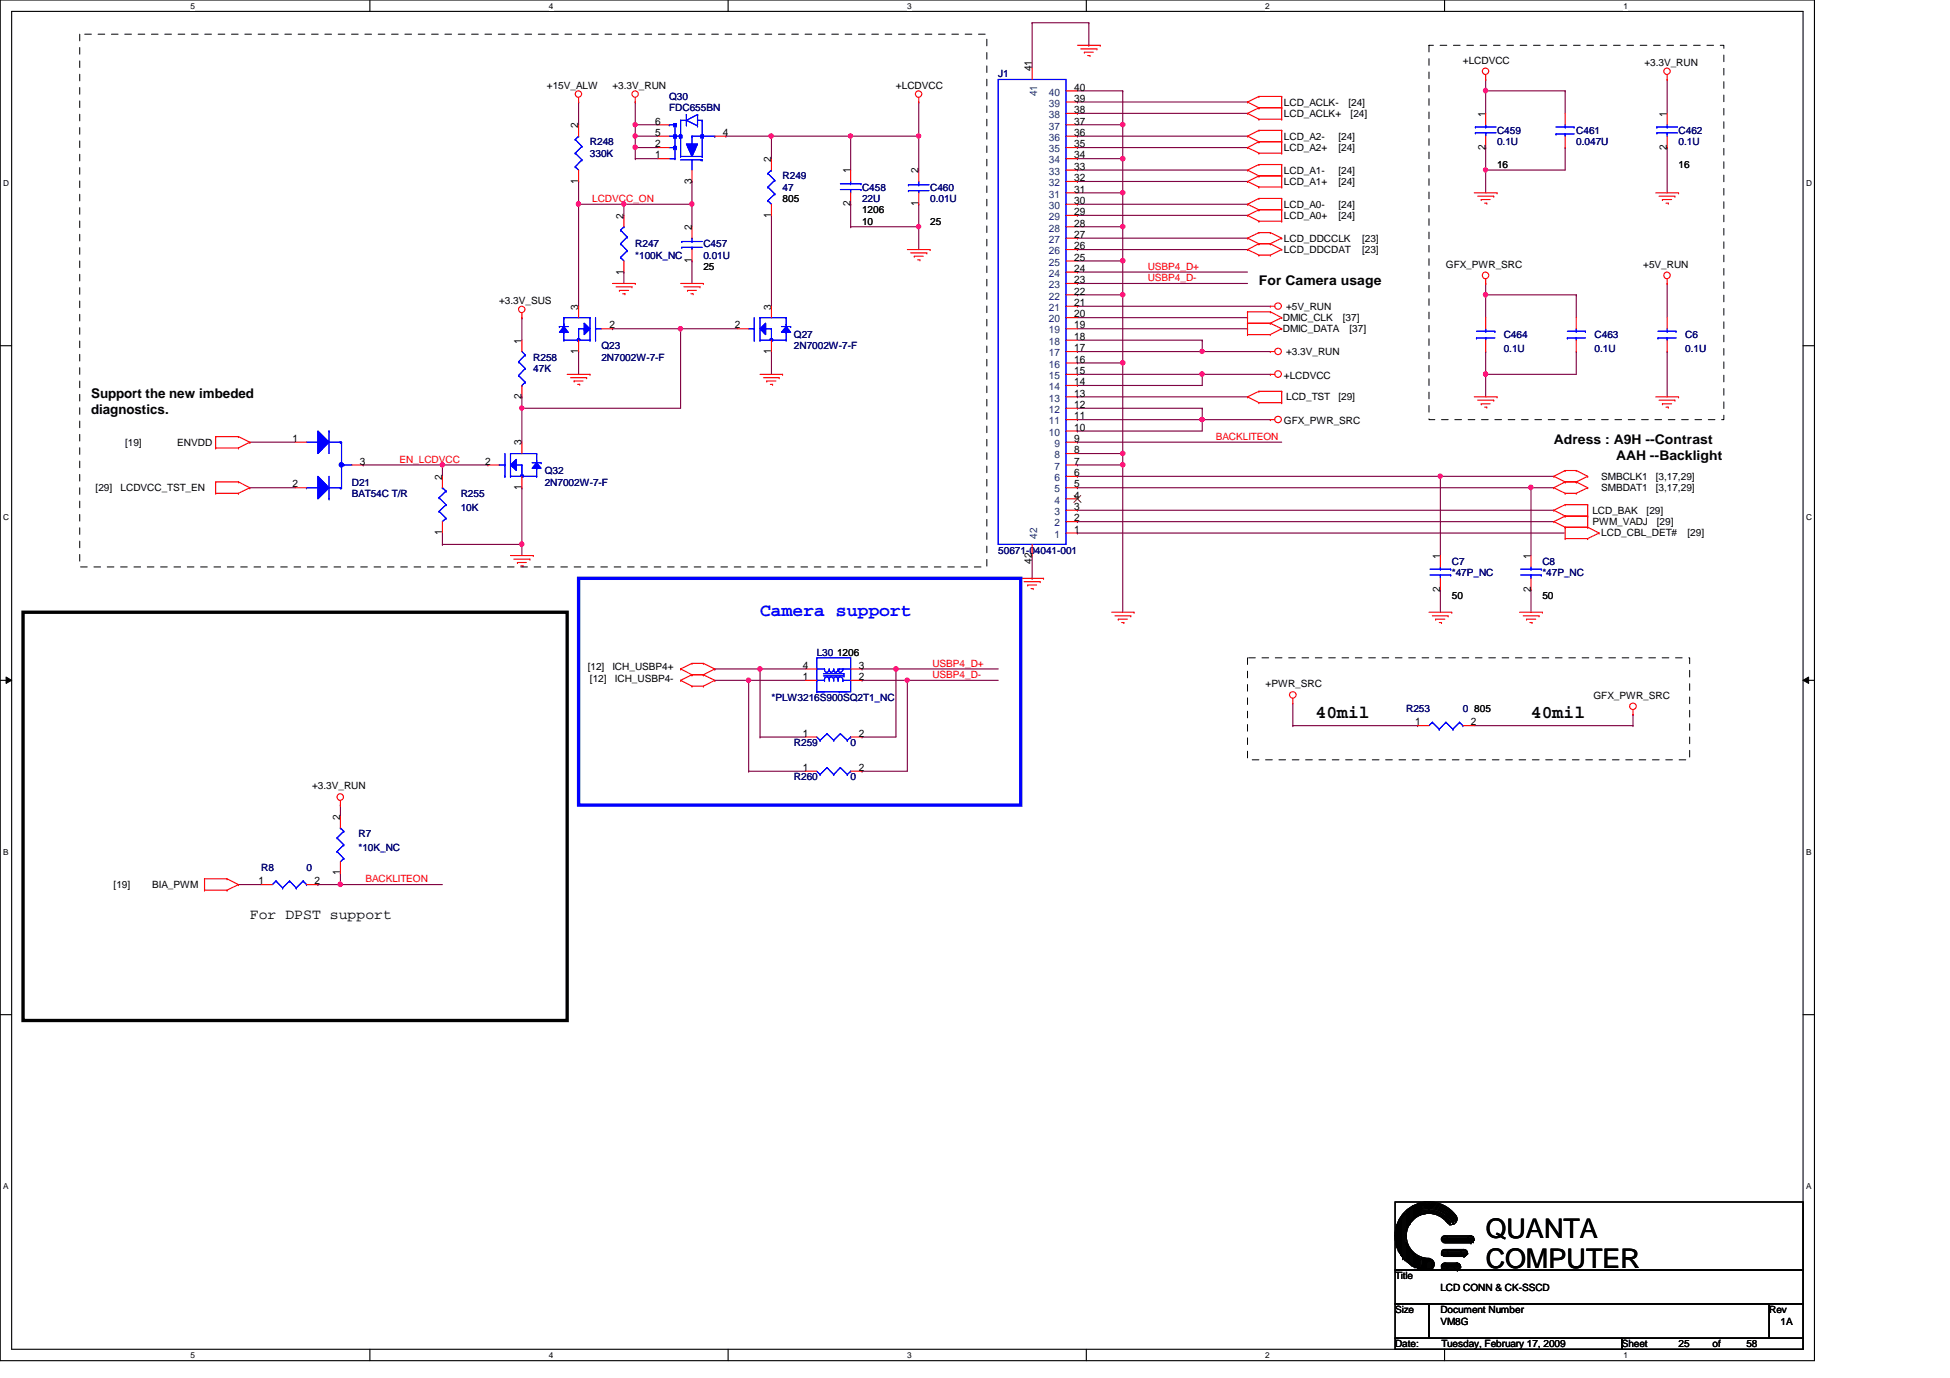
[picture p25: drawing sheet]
<svg xmlns="http://www.w3.org/2000/svg" width="297mm" height="210mm" viewBox="0 0 297 210" stroke-linecap="round" stroke-linejoin="round" font-family="sans-serif">
<defs><g id="words">
<g font-size="4.1">
<text x="226.3" y="188.5">QUANTA</text>
<text x="226.3" y="193.2">COMPUTER</text>
</g>
<text font-size="2.8" fill="#00f" x="115.8" y="93.9">Camera support</text>
<g font-size="2.8">
<text x="200.4" y="109.4">40mil</text>
<text x="233.2" y="109.4">40mil</text>
</g>
<text font-size="2.2" x="38.1" y="140">For DPST support</text>
<g font-size="2">
<text x="191.8" y="43.3">For Camera usage</text>
<text x="13.9" y="60.6">Support the new imbeded</text>
<text x="13.9" y="63.1">diagnostics.</text>
<text x="236.7" y="67.6">Adress : A9H --Contrast</text>
<text x="246.2" y="70">AAH --Backlight</text>
</g>
<g font-size="1.6">
<text x="157.2" y="10.9" transform="rotate(-90 157.2 10.9)">41</text>
<text x="163.6" y="17.2">38</text>
<text x="163.6" y="15.5">39</text>
<text x="163.6" y="13.8">40</text>
<text x="226.3" y="17.8" transform="rotate(-90 226.3 17.8)">1</text>
<text x="253.9" y="17.8" transform="rotate(-90 253.9 17.8)">1</text>
<text x="88.1" y="19.5" transform="rotate(-90 88.1 19.5)">2</text>
<text x="99.8" y="19">6</text>
<text x="99.8" y="20.7">5</text>
<text x="99.8" y="22.4">2</text>
<text x="110.1" y="20.7">4</text>
<text x="163.6" y="20.7">36</text>
<text x="163.6" y="19">37</text>
<text x="163.6" y="22.4">35</text>
<text x="226.3" y="22.8" transform="rotate(-90 226.3 22.8)">2</text>
<text x="253.9" y="22.8" transform="rotate(-90 253.9 22.8)">2</text>
<text x="88.1" y="28" transform="rotate(-90 88.1 28)">1</text>
<text x="99.8" y="24.1">1</text>
<text x="105.4" y="28" transform="rotate(-90 105.4 28)">3</text>
<text x="117.5" y="24.7" transform="rotate(-90 117.5 24.7)">2</text>
<text x="129.5" y="26.4" transform="rotate(-90 129.5 26.4)">1</text>
<text x="139.9" y="26.4" transform="rotate(-90 139.9 26.4)">2</text>
<text x="163.6" y="24.1">34</text>
<text x="163.6" y="27.6">32</text>
<text x="163.6" y="25.9">33</text>
<text x="163.6" y="29.3">31</text>
<text x="95" y="33.3" transform="rotate(-90 95 33.3)">2</text>
<text x="105.4" y="35.1" transform="rotate(-90 105.4 35.1)">2</text>
<text x="117.5" y="33.2" transform="rotate(-90 117.5 33.2)">1</text>
<text x="129.5" y="31.5" transform="rotate(-90 129.5 31.5)">2</text>
<text x="139.9" y="31.5" transform="rotate(-90 139.9 31.5)">1</text>
<text x="163.6" y="31.1">30</text>
<text x="163.6" y="34.5">28</text>
<text x="163.6" y="32.8">29</text>
<text x="95" y="41.8" transform="rotate(-90 95 41.8)">1</text>
<text x="105.4" y="40.1" transform="rotate(-90 105.4 40.1)">1</text>
<text x="163.6" y="38">26</text>
<text x="163.6" y="41.4">24</text>
<text x="163.6" y="36.2">27</text>
<text x="163.6" y="39.7">25</text>
<text x="88.1" y="47.2" transform="rotate(-90 88.1 47.2)">3</text>
<text x="117.5" y="47.2" transform="rotate(-90 117.5 47.2)">3</text>
<text x="163.6" y="44.9">22</text>
<text x="163.6" y="43.1">23</text>
<text x="163.6" y="46.6">21</text>
<text x="79.5" y="52.3" transform="rotate(-90 79.5 52.3)">1</text>
<text x="88.1" y="53.9" transform="rotate(-90 88.1 53.9)">1</text>
<text x="92.8" y="50">2</text>
<text x="111.9" y="50">2</text>
<text x="117.5" y="53.9" transform="rotate(-90 117.5 53.9)">1</text>
<text x="163.6" y="48.3">20</text>
<text x="163.6" y="51.8">18</text>
<text x="163.6" y="50">19</text>
<text x="163.6" y="53.5">17</text>
<text x="163.6" y="55.2">16</text>
<text x="163.6" y="58.7">14</text>
<text x="163.6" y="57">15</text>
<text x="79.5" y="60.8" transform="rotate(-90 79.5 60.8)">2</text>
<text x="163.6" y="62.1">12</text>
<text x="163.6" y="65.6">10</text>
<text x="163.6" y="60.4">13</text>
<text x="163.6" y="63.9">11</text>
<text x="44.6" y="67.3">1</text>
<text x="54.8" y="70.8">3</text>
<text x="73.9" y="70.8">2</text>
<text x="79.5" y="67.9" transform="rotate(-90 79.5 67.9)">3</text>
<text x="163.6" y="69">8</text>
<text x="163.6" y="67.3">9</text>
<text x="163.6" y="70.8">7</text>
<text x="44.6" y="74.3">2</text>
<text x="67.3" y="73.1" transform="rotate(-90 67.3 73.1)">2</text>
<text x="79.5" y="74.6" transform="rotate(-90 79.5 74.6)">1</text>
<text x="163.6" y="72.5">6</text>
<text x="163.6" y="75.9">4</text>
<text x="163.6" y="74.3">5</text>
<text x="163.6" y="77.7">3</text>
<text x="67.3" y="81.5" transform="rotate(-90 67.3 81.5)">1</text>
<text x="163.6" y="79.4">2</text>
<text x="163.6" y="81.2">1</text>
<text x="157.2" y="85.9" transform="rotate(-90 157.2 85.9)">42</text>
<text x="219.4" y="85.1" transform="rotate(-90 219.4 85.1)">1</text>
<text x="233.2" y="85.1" transform="rotate(-90 233.2 85.1)">1</text>
<text x="219.4" y="90.2" transform="rotate(-90 219.4 90.2)">2</text>
<text x="233.2" y="90.2" transform="rotate(-90 233.2 90.2)">2</text>
<text x="122.3" y="101.9">4</text>
<text x="130.8" y="101.9">3</text>
<text x="122.3" y="103.6">1</text>
<text x="130.8" y="103.6">2</text>
<text x="122.3" y="112.2">1</text>
<text x="130.8" y="112.2">2</text>
<text x="215.6" y="110.5">1</text>
<text x="224.1" y="110.5">2</text>
<text x="122.3" y="117.4">1</text>
<text x="130.8" y="117.4">2</text>
<text x="51.8" y="124.9" transform="rotate(-90 51.8 124.9)">2</text>
<text x="39.4" y="134.7">1</text>
<text x="47.9" y="134.7">2</text>
<text x="51.8" y="133.3" transform="rotate(-90 51.8 133.3)">1</text>
</g>
<g font-size="1.6" fill="#004080">
<text x="158" y="14.6" transform="rotate(-90 158 14.6)">41</text>
<text x="159.8" y="18">38</text>
<text x="159.8" y="16.3">39</text>
<text x="159.8" y="14.6">40</text>
<text x="159.8" y="21.5">36</text>
<text x="159.8" y="19.7">37</text>
<text x="159.8" y="23.2">35</text>
<text x="159.8" y="24.9">34</text>
<text x="159.8" y="28.4">32</text>
<text x="159.8" y="26.6">33</text>
<text x="159.8" y="31.8">30</text>
<text x="159.8" y="35.3">28</text>
<text x="159.8" y="30.1">31</text>
<text x="159.8" y="33.5">29</text>
<text x="159.8" y="38.7">26</text>
<text x="159.8" y="37">27</text>
<text x="159.8" y="40.5">25</text>
<text x="159.8" y="42.2">24</text>
<text x="159.8" y="45.6">22</text>
<text x="159.8" y="43.9">23</text>
<text x="159.8" y="47.4">21</text>
<text x="159.8" y="49.1">20</text>
<text x="159.8" y="52.5">18</text>
<text x="159.8" y="50.8">19</text>
<text x="159.8" y="56">16</text>
<text x="159.8" y="59.4">14</text>
<text x="159.8" y="54.3">17</text>
<text x="159.8" y="57.7">15</text>
<text x="159.8" y="62.9">12</text>
<text x="159.8" y="61.2">13</text>
<text x="159.8" y="64.6">11</text>
<text x="159.8" y="66.4">10</text>
<text x="160.7" y="69.8">8</text>
<text x="160.7" y="68.1">9</text>
<text x="160.7" y="71.5">7</text>
<text x="160.7" y="73.3">6</text>
<text x="160.7" y="76.7">4</text>
<text x="160.7" y="75">5</text>
<text x="158" y="82.1" transform="rotate(-90 158 82.1)">42</text>
<text x="160.7" y="80.2">2</text>
<text x="160.7" y="78.4">3</text>
<text x="160.7" y="81.9">1</text>
</g>
<g font-size="1.5" fill="#000080">
<text x="152.1" y="11.8">J1</text>
<text x="101.9" y="15.2">Q30</text>
<text x="101.9" y="16.9">FDC655BN</text>
<text x="89.9" y="22.1">R248</text>
<text x="89.9" y="23.9">330K</text>
<text x="228" y="20.4">C459</text>
<text x="228" y="22.1">0.1U</text>
<text x="240.1" y="20.4">C461</text>
<text x="240.1" y="22.1">0.047U</text>
<text x="255.7" y="20.4">C462</text>
<text x="255.7" y="22.1">0.1U</text>
<text x="119.2" y="27.3">R249</text>
<text x="119.2" y="29">47</text>
<text x="131.3" y="29">C458</text>
<text x="141.7" y="29">C460</text>
<text x="131.3" y="30.8">22U</text>
<text x="141.7" y="30.8">0.01U</text>
<text x="96.8" y="37.7">R247</text>
<text x="96.8" y="39.4">*100K_NC</text>
<text x="107.1" y="37.7">C457</text>
<text x="107.1" y="39.4">0.01U</text>
<text x="91.6" y="53.2">Q23</text>
<text x="120.9" y="51.5">Q27</text>
<text x="120.9" y="53.2">2N7002W-7-F</text>
<text x="229.1" y="51.5">C464</text>
<text x="229.1" y="53.6">0.1U</text>
<text x="242.9" y="51.5">C463</text>
<text x="242.9" y="53.6">0.1U</text>
<text x="256.7" y="51.5">C6</text>
<text x="256.7" y="53.6">0.1U</text>
<text x="81.2" y="54.9">R258</text>
<text x="81.2" y="56.7">47K</text>
<text x="91.6" y="54.9">2N7002W-7-F</text>
<text x="53.6" y="74">D21</text>
<text x="53.6" y="75.7">BAT54C T/R</text>
<text x="70.2" y="75.7">R255</text>
<text x="70.2" y="77.8">10K</text>
<text x="83" y="72.2">Q32</text>
<text x="83" y="74">2N7002W-7-F</text>
<text x="152.1" y="84.3">50671-04041-001</text>
<text x="221.1" y="86">C7</text>
<text x="221.1" y="87.8">*47P_NC</text>
<text x="234.9" y="86">C8</text>
<text x="234.9" y="87.8">*47P_NC</text>
<text x="124.4" y="99.9">L30</text>
<text x="117.5" y="106.8">*PLW3216S900SQ2T1_NC</text>
<text x="120.9" y="113.7">R259</text>
<text x="129.6" y="113.7">0</text>
<text x="214.2" y="108.5">R253</text>
<text x="222.8" y="108.5">0</text>
<text x="120.9" y="118.9">R260</text>
<text x="129.6" y="118.9">0</text>
<text x="54.6" y="127.5">R7</text>
<text x="54.6" y="129.6">*10K_NC</text>
<text x="39.8" y="132.7">R8</text>
<text x="46.7" y="132.7">0</text>
</g>
<g font-size="1.5">
<text x="222.8" y="9.7">+LCDVCC</text>
<text x="250.5" y="10">+3.3V_RUN</text>
<text x="83.3" y="13.5">+15V_ALW</text>
<text x="93.3" y="13.5">+3.3V_RUN</text>
<text x="136.5" y="13.5">+LCDVCC</text>
<text x="195.6" y="16.1">LCD_ACLK-</text>
<text x="195.6" y="17.8">LCD_ACLK+</text>
<text x="205.4" y="16.1">[24]</text>
<text x="205.7" y="17.8">[24]</text>
<text x="195.6" y="23">LCD_A2+</text>
<text x="195.6" y="21.3">LCD_A2-</text>
<text x="203.9" y="23">[24]</text>
<text x="203.9" y="21.3">[24]</text>
<text x="195.6" y="28.2">LCD_A1+</text>
<text x="195.6" y="26.5">LCD_A1-</text>
<text x="203.9" y="28.2">[24]</text>
<text x="203.9" y="26.5">[24]</text>
<text x="228" y="25.6">16</text>
<text x="255.7" y="25.6">16</text>
<text x="119.2" y="30.8">805</text>
<text x="131.3" y="34.2">10</text>
<text x="131.3" y="32.5">1206</text>
<text x="141.7" y="34.2">25</text>
<text x="195.6" y="31.6">LCD_A0-</text>
<text x="195.6" y="33.4">LCD_A0+</text>
<text x="203.9" y="31.6">[24]</text>
<text x="203.9" y="33.4">[24]</text>
<text x="107.1" y="41.1">25</text>
<text x="195.6" y="38.5">LCD_DDCDAT</text>
<text x="195.6" y="36.8">LCD_DDCCLK</text>
<text x="207.5" y="38.5">[23]</text>
<text x="207.5" y="36.8">[23]</text>
<text x="220.3" y="40.8">GFX_PWR_SRC</text>
<text x="250.3" y="40.8">+5V_RUN</text>
<text x="76" y="46.3">+3.3V_SUS</text>
<text x="195.9" y="47.2">+5V_RUN</text>
<text x="195.4" y="48.9">DMIC_CLK</text>
<text x="195.4" y="50.6">DMIC_DATA</text>
<text x="204.6" y="48.9">[37]</text>
<text x="205.6" y="50.6">[37]</text>
<text x="195.6" y="57.7">+LCDVCC</text>
<text x="195.9" y="54.1">+3.3V_RUN</text>
<text x="195.6" y="64.6">GFX_PWR_SRC</text>
<text x="195.9" y="61">LCD_TST</text>
<text x="203.9" y="61">[29]</text>
<text x="19" y="67.9">[19]</text>
<text x="27" y="67.9">ENVDD</text>
<text x="14.6" y="74.8">[29]</text>
<text x="18.4" y="74.8">LCDVCC_TST_EN</text>
<text x="243.9" y="73.1">SMBCLK1</text>
<text x="243.9" y="74.8">SMBDAT1</text>
<text x="252.2" y="73.1">[3,17,29]</text>
<text x="252.2" y="74.8">[3,17,29]</text>
<text x="242.6" y="78.3">LCD_BAK</text>
<text x="242.6" y="80">PWM_VADJ</text>
<text x="243.9" y="81.7">LCD_CBL_DET#</text>
<text x="250.8" y="78.3">[29]</text>
<text x="252.4" y="80">[29]</text>
<text x="257" y="81.7">[29]</text>
<text x="221.1" y="91.2">50</text>
<text x="234.9" y="91.2">50</text>
<text x="127.5" y="99.9">1206</text>
<text x="89.5" y="102.1">[12]</text>
<text x="89.9" y="103.8">[12]</text>
<text x="93.3" y="102.1">ICH_USBP4+</text>
<text x="93.7" y="103.8">ICH_USBP4-</text>
<text x="192.8" y="104.7">+PWR_SRC</text>
<text x="242.7" y="106.4">GFX_PWR_SRC</text>
<text x="224.6" y="108.5">805</text>
<text x="47.5" y="120.2">+3.3V_RUN</text>
<text x="17.3" y="135.3">[19]</text>
<text x="23.2" y="135.3">BIA_PWM</text>
<text x="212.5" y="194.9">Title</text>
<text x="219.4" y="196.6">LCD CONN &amp; CK-SSCD</text>
<text x="212.5" y="200">Size</text>
<text x="219.4" y="200">Document Number</text>
<text x="219.4" y="201.8">VM8G</text>
<text x="269.5" y="200">Rev</text>
<text x="271.2" y="201.8">1A</text>
<text x="212.5" y="205.2">Date:</text>
<text x="219.6" y="205.2">Tuesday, February 17, 2009</text>
<text x="247.1" y="205.2">Sheet</text>
<text x="255.7" y="205.2">25</text>
<text x="260.9" y="205.2">of</text>
<text x="266" y="205.2">58</text>
</g>
<g font-size="1.5" fill="#f00">
<text x="90.2" y="30.8">LCDVCC_ON</text>
<text x="174.8" y="41.1">USBP4_D+</text>
<text x="174.8" y="42.8">USBP4_D-</text>
<text x="60.8" y="70.5">EN_LCDVCC</text>
<text x="185.2" y="67">BACKLITEON</text>
<text x="142" y="101.6">USBP4_D+</text>
<text x="142" y="103.3">USBP4_D-</text>
<text x="55.7" y="134.4">BACKLITEON</text>
</g>
<g font-size="1.3">
<text x="29" y="1.4">5</text>
<text x="83.6" y="1.4">4</text>
<text x="138.2" y="1.4">3</text>
<text x="192.7" y="1.4">2</text>
<text x="247.3" y="1.4">1</text>
<text x=".5" y="28.3">D</text>
<text x="275.1" y="28.3">D</text>
<text x=".5" y="79.2">C</text>
<text x="275.1" y="79.2">C</text>
<text x=".5" y="130.2">B</text>
<text x="275.1" y="130.2">B</text>
<text x=".5" y="181.1">A</text>
<text x="275.1" y="181.1">A</text>
<text x="29" y="206.9">5</text>
<text x="83.6" y="206.9">4</text>
<text x="138.2" y="206.9">3</text>
<text x="192.7" y="206.9">2</text>
<text x="247.3" y="206.9">1</text>
</g>
</g></defs>
<path d="M0 0h276.4v207.3h-276.4zM1.8 1.7h272.9v203.8h-272.9z" fill="none" stroke="#000" stroke-width=".17"/>
<g fill="#fff">
<path d="M29 .2h.7v1.4h-.7z"/>
<path d="M29 205.7h.7v1.4h-.7z"/>
</g>
<path d="M56.3 0v1.7M56.3 205.5v1.8" fill="none" stroke="#000" stroke-width=".17"/>
<g fill="#fff">
<path d="M83.6 .2h.7v1.4h-.7z"/>
<path d="M83.6 205.7h.7v1.4h-.7z"/>
</g>
<path d="M110.9 0v1.7M110.9 205.5v1.8" fill="none" stroke="#000" stroke-width=".17"/>
<g fill="#fff">
<path d="M138.2 .2h.6v1.4h-.6z"/>
<path d="M138.2 205.7h.6v1.4h-.6z"/>
</g>
<path d="M165.5 0v1.7M165.5 205.5v1.8" fill="none" stroke="#000" stroke-width=".17"/>
<g fill="#fff">
<path d="M192.7 .2h.7v1.4h-.7z"/>
<path d="M192.7 205.7h.7v1.4h-.7z"/>
</g>
<path d="M220 0v1.7M220 205.5v1.8" fill="none" stroke="#000" stroke-width=".17"/>
<g fill="#fff">
<path d="M247.3 .2h.7v1.4h-.7z"/>
<path d="M247.3 205.7h.7v1.4h-.7z"/>
<path d="M.5 27.2h.9v1.4h-.9z"/>
<path d="M275.1 27.2h.9v1.4h-.9z"/>
<path d="M.5 78.1h.9v1.4h-.9z"/>
<path d="M275.1 78.1h.9v1.4h-.9z"/>
</g>
<path d="M0 52.7h1.8M274.7 52.7h1.7" fill="none" stroke="#000" stroke-width=".17"/>
<g fill="#fff">
<path d="M.5 129.1h.8v1.4h-.8z"/>
<path d="M275.1 129.1h.8v1.4h-.8z"/>
</g>
<path d="M0 103.6h1.8M274.7 103.6h1.7" fill="none" stroke="#000" stroke-width=".17"/>
<path d="M.9 103.1l.9 .5-.9 .5zM274.7 103.6l.8-.5v1z" fill="#000"/>
<path d="M.9 103.1l.9 .5-.9 .5zM274.7 103.6l.8-.5v1z" fill="none" stroke="#000" stroke-width=".15"/>
<g fill="#fff">
<path d="M.5 180h.8v1.4h-.8z"/>
<path d="M275.1 180h.8v1.4h-.8z"/>
</g>
<path d="M0 154.6h1.8M274.7 154.6h1.7" fill="none" stroke="#000" stroke-width=".17"/>
<path d="M164.1 36.3h.1M164.1 36.3h25.9M171 44.9h.1M171 44.9v10.4" fill="none" stroke="#800040" stroke-width=".17"/>
<circle cx="171" cy="44.9" r=".33" fill="#f0f"/>
<circle cx="171" cy="44.9" r=".33" fill="none" stroke="#f0f" stroke-width=".17"/>
<path d="M226.3 13.8h.1M226.3 13.8h12.1M238.4 13.8h.1M238.4 13.8v3.5M226.3 25.9h.1M238.4 22.5h.1M238.4 22.5v3.4h-12.1" fill="none" stroke="#800040" stroke-width=".17"/>
<circle cx="226.3" cy="13.8" r=".33" fill="#f0f"/>
<circle cx="226.3" cy="13.8" r=".33" fill="none" stroke="#f0f" stroke-width=".17"/>
<path d="M164.1 70.8h.1M164.1 70.8h6.9M171 70.8h.1M171 70.8v22.5" fill="none" stroke="#800040" stroke-width=".17"/>
<circle cx="171" cy="70.8" r=".33" fill="#f0f"/>
<circle cx="171" cy="70.8" r=".33" fill="none" stroke="#f0f" stroke-width=".17"/>
<path d="M254 12.1h.1M254 12.1v5.2M254 22.5h.1M254 22.5v6.9M164.1 55.3h.1M164.1 55.3h6.9M183.1 53.6h.1M183.1 53.6h10.4M219.4 72.6h.1M219.4 72.6h17.3" fill="none" stroke="#800040" stroke-width=".17"/>
<circle cx="219.4" cy="72.5" r=".32" fill="#f0f"/>
<circle cx="219.4" cy="72.5" r=".32" fill="none" stroke="#f0f" stroke-width=".17"/>
<path d="M233.2 74.3h.1M233.2 74.3h3.5" fill="none" stroke="#800040" stroke-width=".17"/>
<circle cx="233.2" cy="74.2" r=".33" fill="#f0f"/>
<circle cx="233.2" cy="74.2" r=".33" fill="none" stroke="#f0f" stroke-width=".17"/>
<path d="M183.1 57h.1M183.1 57h10.4" fill="none" stroke="#800040" stroke-width=".17"/>
<circle cx="183.1" cy="57" r=".33" fill="#f0f"/>
<circle cx="183.1" cy="57" r=".33" fill="none" stroke="#f0f" stroke-width=".17"/>
<path d="M164.1 58.7h.1M183.1 57h.1M183.1 57v1.7h-19M164.1 77.7h.1M164.1 63.9h.1M164.1 77.7h72.6M164.1 63.9h19M183.1 63.9h.1M183.1 63.9v1.8" fill="none" stroke="#800040" stroke-width=".17"/>
<circle cx="183.1" cy="63.9" r=".32" fill="#f0f"/>
<circle cx="183.1" cy="63.9" r=".32" fill="none" stroke="#f0f" stroke-width=".17"/>
<path d="M226.3 13.8h.1M226.3 13.8v3.5M226.3 25.9h.1M226.3 25.9v3.5" fill="none" stroke="#800040" stroke-width=".17"/>
<circle cx="226.3" cy="25.9" r=".32" fill="#f0f"/>
<circle cx="226.3" cy="25.9" r=".32" fill="none" stroke="#f0f" stroke-width=".17"/>
<path d="M88.1 15.5h.1M88.1 15.5v3.5M117.5 20.7h.1M117.5 20.7h12.1M164.1 25.9h.1M164.1 31.1h.1M164.1 25.9h25.9M164.1 31.1h25.9M226.3 22.5h.1M226.3 22.5v3.4" fill="none" stroke="#800040" stroke-width=".17"/>
<circle cx="117.5" cy="20.7" r=".33" fill="#f0f"/>
<circle cx="117.5" cy="20.7" r=".33" fill="none" stroke="#f0f" stroke-width=".17"/>
<g fill="none" stroke="#800040" stroke-width=".17">
<path d="M140 15.5h.1M140 15.5v5.2M105.4 27.6h.1M105.4 39.8h.1M105.4 27.6v3.5M105.4 39.8v3.4M110.6 20.7h.1M110.6 20.7h6.9M117.5 32.8h.1M117.5 20.7h.1M117.5 20.7v3.5M117.5 32.8v13.9"/>
<path d="M129.6 20.7h.1M129.6 20.7v5.2M140 31.1h.1M140 34.5h.1M140 31.1v6.9M117.5 53.6h.1M117.5 53.6v3.4"/>
</g>
<circle cx="139.9" cy="34.5" r=".32" fill="#f0f"/>
<circle cx="139.9" cy="34.5" r=".32" fill="none" stroke="#f0f" stroke-width=".17"/>
<path d="M96.8 19h.1M96.8 19v1.7M96.8 22.5h.1M96.8 22.5v1.7M129.6 31.1h.1M129.6 34.5h.1M129.6 31.1v3.4M129.6 34.5h10.4" fill="none" stroke="#800040" stroke-width=".17"/>
<circle cx="96.7" cy="19" r=".32" fill="#f0f"/>
<circle cx="96.7" cy="19" r=".32" fill="none" stroke="#f0f" stroke-width=".17"/>
<path d="M88.1 27.6h.1M88.1 27.6v3.5M129.6 20.7h.1M129.6 20.7h10.4" fill="none" stroke="#800040" stroke-width=".17"/>
<circle cx="129.6" cy="20.7" r=".32" fill="#f0f"/>
<circle cx="129.6" cy="20.7" r=".32" fill="none" stroke="#f0f" stroke-width=".17"/>
<path d="M88.1 53.6h.1M88.1 53.6v3.4M79.5 62.2h.1M79.5 62.2h24.2" fill="none" stroke="#800040" stroke-width=".17"/>
<circle cx="79.5" cy="62.2" r=".32" fill="#f0f"/>
<circle cx="79.5" cy="62.2" r=".32" fill="none" stroke="#f0f" stroke-width=".17"/>
<path d="M95 31.1h.1M95 31.1h10.4" fill="none" stroke="#800040" stroke-width=".17"/>
<circle cx="105.4" cy="31.1" r=".33" fill="#f0f"/>
<circle cx="105.4" cy="31.1" r=".33" fill="none" stroke="#f0f" stroke-width=".17"/>
<path d="M88.1 31.1h.1M88.1 31.1v15.6" fill="none" stroke="#800040" stroke-width=".17"/>
<circle cx="88.1" cy="31.1" r=".33" fill="#f0f"/>
<circle cx="88.1" cy="31.1" r=".33" fill="none" stroke="#f0f" stroke-width=".17"/>
<path d="M105.4 31.1h.1M105.4 31.1v3.4M140 20.7h.1M140 20.7v5.2" fill="none" stroke="#800040" stroke-width=".17"/>
<circle cx="139.9" cy="20.7" r=".32" fill="#f0f"/>
<circle cx="139.9" cy="20.7" r=".32" fill="none" stroke="#f0f" stroke-width=".17"/>
<path d="M226.3 12.1h.1M226.3 12.1v1.7M164.1 57h.1M164.1 57h19M164.1 65.7h.1M164.1 65.7h19M171 69.1h.1M171 69.1v1.7" fill="none" stroke="#800040" stroke-width=".17"/>
<circle cx="171" cy="69.1" r=".33" fill="#f0f"/>
<circle cx="171" cy="69.1" r=".33" fill="none" stroke="#f0f" stroke-width=".17"/>
<g fill="none" stroke="#800040" stroke-width=".17">
<path d="M96.8 15.5h.1M96.8 19h.1M96.8 15.5v3.5M96.8 19h3.4M96.8 20.7h.1M96.8 22.5h.1M96.8 24.2h.1M96.8 20.7h3.4M96.8 22.5h3.4M96.8 20.7v1.8M96.8 24.2h3.4M79.5 62.2h.1"/>
<path d="M79.5 62.2v5.2M164.1 60.5h.1M164.1 60.5h25.9"/>
</g>
<circle cx="96.7" cy="22.4" r=".33" fill="#f0f"/>
<circle cx="96.7" cy="22.4" r=".33" fill="none" stroke="#f0f" stroke-width=".17"/>
<circle cx="96.7" cy="20.7" r=".32" fill="#f0f"/>
<circle cx="96.7" cy="20.7" r=".32" fill="none" stroke="#f0f" stroke-width=".17"/>
<g fill="none" stroke="#800040" stroke-width=".17">
<path d="M79.5 48.4h.1M79.5 48.4v3.4M164.1 74.3h.1M164.1 72.6h.1M164.1 62.2h.1M164.1 74.3h69.1M164.1 72.6h55.3M164.1 62.2h19M183.1 62.2h.1M183.1 63.9h.1M183.1 62.2v1.7M183.1 63.9h10.4"/>
<path d="M219.4 72.6h.1M219.4 72.6v12M233.2 74.3h.1M233.2 74.3v10.3M219.4 89.8h.1M219.4 89.8v3.5M233.2 89.8h.1M233.2 89.8v3.5"/>
</g>
<circle cx="183.1" cy="63.9" r=".32" fill="#f0f"/>
<circle cx="183.1" cy="63.9" r=".32" fill="none" stroke="#f0f" stroke-width=".17"/>
<path d="M93.3 50.1h.1M93.3 50.1h19M103.7 50.1h.1M103.7 50.1v12.1M79.5 60.5h.1M79.5 60.5v1.7" fill="none" stroke="#800040" stroke-width=".17"/>
<circle cx="103.6" cy="50.1" r=".33" fill="#f0f"/>
<circle cx="103.6" cy="50.1" r=".33" fill="none" stroke="#f0f" stroke-width=".17"/>
<path d="M95 31.1h.1M95 31.1v1.7M95 41.4h.1M95 41.4v1.8" fill="none" stroke="#800040" stroke-width=".17"/>
<circle cx="95" cy="31.1" r=".33" fill="#f0f"/>
<circle cx="95" cy="31.1" r=".33" fill="none" stroke="#f0f" stroke-width=".17"/>
<g fill="none" stroke="#800040" stroke-width=".17">
<path d="M88.1 31.1h.1M88.1 31.1h6.9M38.1 74.3h.1M38.1 67.4h.1M38.1 74.3h6.9M38.1 67.4h6.9M79.5 82.9h.1M79.5 82.9v1.7M164.1 81.2h.1M164.1 81.2h74.3M36.3 134.7h.1M36.3 134.7h3.5"/>
<path d="M51.9 133h.1M51.9 133v1.7"/>
</g>
<circle cx="51.8" cy="134.7" r=".33" fill="#f0f"/>
<circle cx="51.8" cy="134.7" r=".33" fill="none" stroke="#f0f" stroke-width=".17"/>
<path d="M171 55.3h.1M171 55.3v13.8M164.1 69.1h6.9M171 69.1h.1M48.4 134.7h.1M48.4 134.7h19M51.9 134.7h.1M51.9 122.6h.1M51.9 122.6v1.8" fill="none" stroke="#800040" stroke-width=".17"/>
<circle cx="171" cy="55.3" r=".33" fill="#f0f"/>
<circle cx="171" cy="55.3" r=".33" fill="none" stroke="#f0f" stroke-width=".17"/>
<path d="M226.3 43.2h.1M226.3 43.2v1.7M164.1 79.5h.1M164.1 67.4h.1M164.1 79.5h72.6M164.1 67.4h31.1" fill="none" stroke="#800040" stroke-width=".17"/>
<circle cx="226.3" cy="44.9" r=".32" fill="#f0f"/>
<circle cx="226.3" cy="44.9" r=".32" fill="none" stroke="#f0f" stroke-width=".17"/>
<path d="M226.3 53.6h.1M226.3 44.9h.1M226.3 44.9v3.5M226.3 53.6v3.4" fill="none" stroke="#800040" stroke-width=".17"/>
<circle cx="226.3" cy="44.9" r=".32" fill="#f0f"/>
<circle cx="226.3" cy="44.9" r=".32" fill="none" stroke="#f0f" stroke-width=".17"/>
<path d="M226.3 57h.1M226.3 57v3.5M226.3 57h13.8" fill="none" stroke="#800040" stroke-width=".17"/>
<circle cx="226.3" cy="57" r=".33" fill="#f0f"/>
<circle cx="226.3" cy="57" r=".33" fill="none" stroke="#f0f" stroke-width=".17"/>
<g fill="none" stroke="#800040" stroke-width=".17">
<path d="M164.1 15.5h.1M164.1 17.3h.1M164.1 15.5h25.9M164.1 17.3h25.9M164.1 13.8h6.9M171 13.8h.1M171 19h.1M171 13.8v5.2M164.1 20.7h.1M164.1 22.5h.1M164.1 27.6h.1M164.1 38h.1"/>
<path d="M164.1 32.8h.1M164.1 20.7h25.9M164.1 22.5h25.9M164.1 27.6h25.9M164.1 38h25.9M164.1 32.8h25.9M226.3 44.9h.1M226.3 44.9h13.8M240.1 44.9h.1M240.1 53.6h.1M240.1 44.9v3.5M240.1 53.6v3.4"/>
<path d="M196.9 110.5h.1M196.9 107.1v3.4M196.9 110.5h19M215.9 110.5h.1M224.6 110.5h24.1M248.7 110.5h.1M248.7 108.8h.1M248.7 108.8v1.7"/>
</g>
<circle cx="171" cy="19" r=".33" fill="#f0f"/>
<circle cx="171" cy="19" r=".33" fill="none" stroke="#f0f" stroke-width=".17"/>
<path d="M164.1 19h6.9M171 19h.1M171 19v5.2M171 24.2h.1" fill="none" stroke="#800040" stroke-width=".17"/>
<circle cx="171" cy="24.2" r=".34" fill="#f0f"/>
<circle cx="171" cy="24.2" r=".34" fill="none" stroke="#f0f" stroke-width=".17"/>
<path d="M171 29.4h.1M171 24.2v5.2" fill="none" stroke="#800040" stroke-width=".17"/>
<circle cx="171" cy="29.4" r=".33" fill="#f0f"/>
<circle cx="171" cy="29.4" r=".33" fill="none" stroke="#f0f" stroke-width=".17"/>
<path d="M164.1 24.2h.1M164.1 24.2h6.9M164.1 29.4h6.9M164.1 34.5h6.9M171 29.4h.1M171 34.5h.1M171 29.4v5.1" fill="none" stroke="#800040" stroke-width=".17"/>
<circle cx="171" cy="34.5" r=".33" fill="#f0f"/>
<circle cx="171" cy="34.5" r=".33" fill="none" stroke="#f0f" stroke-width=".17"/>
<path d="M164.1 39.8h6.9M171 39.8h.1M171 34.5v5.3" fill="none" stroke="#800040" stroke-width=".17"/>
<circle cx="171" cy="39.7" r=".34" fill="#f0f"/>
<circle cx="171" cy="39.7" r=".34" fill="none" stroke="#f0f" stroke-width=".17"/>
<path d="M171 39.8v5.1M164.1 44.9h.1M164.1 44.9h6.9M171 44.9h.1M136.5 101.9h.1M136.5 101.9v10.4" fill="none" stroke="#800040" stroke-width=".17"/>
<circle cx="136.5" cy="101.9" r=".34" fill="#f0f"/>
<circle cx="136.5" cy="101.9" r=".34" fill="none" stroke="#f0f" stroke-width=".17"/>
<g fill="none" stroke="#800040" stroke-width=".17">
<path d="M108.9 103.6h.1M108.9 103.6h5.1M114 117.5h.1M114 103.6h.1M114 117.5h8.7M114 103.6v13.9M131.3 103.6h.1M131.3 101.9h.1M131.3 112.3h.1M131.3 117.5h.1M131.3 103.6h6.9M131.3 101.9h20.8"/>
<path d="M131.3 112.3h5.2M136.5 101.9h.1M138.2 103.6h.1M138.2 103.6v13.9h-6.9"/>
</g>
<circle cx="138.2" cy="103.6" r=".32" fill="#f0f"/>
<circle cx="138.2" cy="103.6" r=".32" fill="none" stroke="#f0f" stroke-width=".17"/>
<path d="M114 103.6h.1M114 103.6h8.7" fill="none" stroke="#800040" stroke-width=".17"/>
<circle cx="114" cy="103.6" r=".32" fill="#f0f"/>
<circle cx="114" cy="103.6" r=".32" fill="none" stroke="#f0f" stroke-width=".17"/>
<path d="M115.8 101.9h.1M115.8 101.9h6.9M115.8 101.9v10.4" fill="none" stroke="#800040" stroke-width=".17"/>
<circle cx="115.7" cy="101.9" r=".33" fill="#f0f"/>
<circle cx="115.7" cy="101.9" r=".33" fill="none" stroke="#f0f" stroke-width=".17"/>
<g fill="none" stroke="#800040" stroke-width=".17">
<path d="M164.1 41.4h.1M164.1 43.2h.1M164.1 46.7h.1M164.1 41.4h25.9M164.1 43.2h25.9M164.1 46.7h29.4M164.1 48.4h25.9M164.1 50.1h25.9M164.1 51.8h19M183.1 51.8h.1M183.1 53.6h.1M183.1 51.8v1.8"/>
<path d="M190 48.4h.1M190 50.1h.1M254 43.2h.1M254 53.6h.1M254 43.2v5.2M254 53.6v6.9M108.9 101.9h.1M108.9 101.9h6.9M115.8 112.3h.1M115.8 112.3h6.9M138.2 103.6h.1M138.2 103.6h13.9"/>
</g>
<circle cx="183.1" cy="53.5" r=".32" fill="#f0f"/>
<circle cx="183.1" cy="53.5" r=".32" fill="none" stroke="#f0f" stroke-width=".17"/>
<g fill="none" stroke="#800040" stroke-width=".17">
<path d="M157.2 3.5h.1M157.2 3.5v6.9M157.2 3.5h8.7M165.9 3.5h.1M165.9 6.9h.1M165.9 3.5v3.4M164.1 53.6h.1M164.1 53.6h19M55.3 70.8h.1M55.3 70.8h12.1v1.8M67.4 72.6h.1M157.2 88.1h.1"/>
<path d="M157.2 84.6v3.5"/>
</g>
<circle cx="67.4" cy="70.8" r=".33" fill="#f0f"/>
<circle cx="67.4" cy="70.8" r=".33" fill="none" stroke="#f0f" stroke-width=".17"/>
<path d="M67.4 70.8h6.9M74.3 70.8h.1M67.4 82.9h.1M67.4 81.2v1.7M67.4 82.9h12.1M79.5 82.9h.1" fill="none" stroke="#800040" stroke-width=".17"/>
<circle cx="79.5" cy="82.9" r=".33" fill="#f0f"/>
<circle cx="79.5" cy="82.9" r=".33" fill="none" stroke="#f0f" stroke-width=".17"/>
<path d="M79.5 74.3h.1M79.5 74.3v8.6" fill="none" stroke="#800040" stroke-width=".17"/>
<g fill="none" stroke="#f00" stroke-width=".17">
<path d="M88.1 15.5h.1M88.1 14.9v.6M96.8 15.5h.1M96.8 14.9v.6M140 15.5h.1M140 14.9v.6M157.2 10.4v1.7M162.4 17.3h1.7M162.4 15.5h1.7M162.4 19h1.7M162.4 13.8h1.7M164.1 6.9h3.5"/>
<path d="M164.6 7.5h2.5M165.2 8h.1M165.2 8h1.3M165.7 8.5h.3M166 8.5h.1M167.1 7.5h.1M167.6 6.9h.1M190 15.5h.1M190 17.3h.1M190 15.5l1.8 .9M190 17.3l1.8 .9M191.8 14.7h.1"/>
<path d="M191.8 16.4h.1M191.8 18.2h.1M191.8 19.9h.1M191.8 14.7h3.4M191.8 14.7l-1.8 .8M191.8 16.4h3.4M191.8 16.4l-1.8 .9M191.8 18.2h3.4M191.8 19.9l-1.8 .8M191.8 19.9h3.4M195.2 16.4h.1M195.2 14.7h.1"/>
<path d="M195.2 18.2h.1M195.2 19.9h.1M195.2 14.7v3.5M195.2 19.9v3.4M226.3 12.1h.1M226.3 11.4v.7M238.4 17.3v1.7M254 12.1h.1M254 11.4v.7M95 32.8v1.7M95 39.8v1.6M117.5 24.2v1.7"/>
<path d="M117.5 31.1v1.7M129.6 25.9v1.7M129.6 29.4v1.7M138.2 38h3.5M138.7 38.5h2.5M139.3 39h.1M139.3 39h1.3M139.8 39.6h.3M140 25.9v1.7M140 29.4v1.7M140.1 39.6h.1M141.2 38.5h.1"/>
<path d="M141.7 38h.1M162.4 29.4h1.7M162.4 38h1.7M162.4 20.7h1.7M162.4 24.2h1.7M162.4 27.6h1.7M162.4 31.1h1.7M162.4 34.5h1.7M162.4 22.5h1.7M162.4 25.9h1.7M162.4 32.8h1.7M162.4 36.3h1.7"/>
<path d="M162.4 39.8h1.7M190 22.5h.1M190 27.6h.1M190 25.9h.1M190 20.7h.1M190 38h.1M190 36.3h.1M190 31.1h.1M190 32.8h.1M190 22.5l1.8 .8M190 27.6l1.8 .9M190 25.9l1.8 .9"/>
<path d="M190 20.7l1.8 .9M190 38l1.8 .9M190 36.3l1.8 .8M190 31.1l1.8 .9M190 32.8l1.8 .9M191.8 21.6h.1M191.8 23.3h.1M191.8 26.8h.1M191.8 28.5h.1M191.8 25.1h.1M191.8 37.1h.1M191.8 38.9h.1"/>
<path d="M191.8 35.4h.1M191.8 30.2h.1M191.8 32h.1M191.8 33.7h.1M191.8 21.6l-1.8 .9M191.8 21.6h3.4M191.8 23.3h3.4M191.8 26.8l-1.8 .8M191.8 26.8h3.4M191.8 28.5h3.4M191.8 25.1l-1.8 .8M191.8 25.1h3.4"/>
<path d="M191.8 37.1l-1.8 .9M191.8 37.1h1.7M191.8 38.9h1.7M191.8 35.4l-1.8 .9M191.8 35.4h1.7M191.8 30.2l-1.8 .9M191.8 30.2h3.4M191.8 32h3.4M191.8 32l-1.8 .8M191.8 33.7h3.4M193.5 37.1h.1M193.5 38.9h.1"/>
<path d="M193.5 35.4h.1M193.5 37.1l1.7 .9M193.5 35.4l1.7 .9M195.2 21.6h.1M195.2 23.3h.1M195.2 26.8h.1M195.2 28.5h.1M195.2 25.1h.1M195.2 38h.1M195.2 36.3h.1M195.2 30.2h.1M195.2 32h.1"/>
<path d="M195.2 33.7h.1M195.2 25.1v3.4M195.2 30.2v3.5M195.2 38l-1.7 .9M195.2 36.3l-1.7 .8M224.6 29.4h3.4M225.1 29.9h2.4M225.6 30.4h.1M225.6 30.4h1.4M226.1 30.9h.4M226.5 30.9h.1M227.5 29.9h.1"/>
<path d="M228 29.4h.1M238.4 20.7v1.8M252.2 29.4h3.5M252.7 29.9h2.4M253.2 30.4h.1M253.2 30.4h1.4M253.8 30.9h.3M254.1 30.9h.1M255.1 29.9h.1M255.7 29.4h.1M79.5 48.4h.1M79.5 47.7v.7"/>
<path d="M86.4 57h3.5M86.9 57.5h2.5M87.5 58h.1M87.5 58h1.3M88 58.5h.3M88.3 58.5h.1M89.4 57.5h.1M89.9 57h.1M93.3 43.2h3.5M93.8 43.7h2.5M94.4 44.2h.1M94.4 44.2h1.4"/>
<path d="M94.9 44.7h.3M95.2 44.7h.1M96.3 43.7h.1M96.8 43.2h.1M103.7 43.2h3.4M104.2 43.7h2.4M104.7 44.2h.1M104.7 44.2h1.4M105.2 44.7h.4M105.6 44.7h.1M106.6 43.7h.1M107.1 43.2h.1"/>
<path d="M115.8 57h3.4M116.3 57.5h2.4M116.8 58h.1M116.8 58h1.4M117.3 58.5h.4M117.7 58.5h.1M118.7 57.5h.1M119.2 57h.1M162.4 53.6h1.7M162.4 57h1.7M162.4 43.2h1.7M162.4 46.7h1.7"/>
<path d="M162.4 41.4h1.7M162.4 44.9h1.7M162.4 48.4h1.7M162.4 51.8h1.7M162.4 55.3h1.7M162.4 58.7h1.7M162.4 50.1h1.7M190 47.5h.1M190 49.2h.1M190 51h.1M190 47.5h3.5M190 47.5v3.5"/>
<path d="M190 49.2h3.5M190 51h3.5M191.8 59.6h.1M191.8 59.6h3.4M191.8 59.6l-1.8 .9M193.5 47.5h.1M193.5 49.2h.1M193.5 51h.1M193.5 53.6h.1M193.5 57h.1M193.5 46.7h.1M193.5 47.5l1.7 .9"/>
<path d="M193.5 49.2l1.7 .9M193.5 53.6h.7M193.5 57h.7M193.5 46.7h.7M195.2 59.6h.1M195.2 48.4h.1M195.2 50.1h.1M195.2 59.6v1.7M195.2 48.4l-1.7 .8M195.2 50.1l-1.7 .9M226.3 43.2h.1M226.3 42.5v.7"/>
<path d="M254 43.2h.1M254 42.5v.7M254 48.4v1.7M254 51.8v1.8M32.8 68.2h.1M32.8 66.5h.1M32.8 75.1h.1M32.8 73.4h.1M32.8 66.5h3.5M32.8 68.2h3.5M32.8 66.5v1.7M32.8 73.4v1.7"/>
<path d="M32.8 73.4h3.5M32.8 75.1h3.5M36.3 66.5h.1M36.3 68.2h.1M36.3 73.4h.1M36.3 75.1h.1M36.3 66.5l1.8 .9M36.3 73.4l1.8 .9M38.1 67.4h.1M38.1 74.3h.1M38.1 67.4l-1.8 .8M38.1 74.3l-1.8 .8"/>
<path d="M162.4 63.9h1.7M162.4 60.5h1.7M162.4 62.2h1.7M162.4 65.7h1.7M162.4 69.1h1.7M162.4 72.6h1.7M162.4 76h1.7M162.4 79.5h1.7M162.4 67.4h1.7M162.4 70.8h1.7M162.4 74.3h1.7M162.4 77.7h1.7"/>
<path d="M190 60.5h.1M190 60.5l1.8 .8M191.8 61.3h.1M191.8 61.3h3.4M193.5 63.9h.1M193.5 63.9h.7M195.2 61.3h.1M224.6 60.5h3.4M225.1 61h2.4M225.6 61.5h.1M225.6 61.5h1.4M226.1 62h.4"/>
<path d="M226.5 62h.1M227.5 61h.1M228 60.5h.1M236.7 72.6h.1M236.7 74.3h.1M236.7 77.7h.1M236.7 79.5h.1M236.7 72.6l1.7 .8M236.7 74.3l1.7 .8M236.7 77.7l1.7 .9M236.7 79.5l1.7 .8M238.4 71.7h.1"/>
<path d="M238.4 73.4h.1M238.4 75.1h.1M238.4 76.9h.1M238.4 78.6h.1M238.4 71.7l-1.7 .9M238.4 71.7h1.7M238.4 73.4h1.7M238.4 73.4l-1.7 .9M238.4 75.1h1.7M238.4 76.9h3.4M238.4 76.9l-1.7 .8M238.4 78.6h3.4"/>
<path d="M238.4 78.6l-1.7 .9M240.1 71.7h.1M240.1 73.4h.1M240.1 75.1h.1M240.1 71.7l1.7 .9M240.1 73.4l1.7 .9M241.8 72.6h.1M241.8 74.3h.1M241.8 78.6h.1M241.8 76.9h.1M241.8 72.6l-1.7 .8M241.8 74.3l-1.7 .8"/>
<path d="M241.8 76.9v3.4M252.2 60.5h3.5M252.7 61h2.4M253.2 61.5h.1M253.2 61.5h1.4M253.8 62h.3M254.1 62h.1M255.1 61h.1M255.7 60.5h.1M77.8 84.6h3.4M78.3 85.2h2.4M78.8 85.7h.1"/>
<path d="M78.8 85.7h1.4M79.3 86.2h.4M79.7 86.2h.1M80.7 85.2h.1M81.2 84.6h.1M155.5 88.1h3.5M156 88.6h2.5M156.5 89.1h.1M156.5 89.1h1.4M157.1 89.7h.3M157.2 82.9v1.7M157.4 89.7h.1"/>
<path d="M158.5 88.6h.1M159 88.1h.1M162.4 81.2h1.7M169.3 93.3h3.5M169.8 93.8h2.5M170.3 94.3h.1M170.3 94.3h1.4M170.9 94.8h.3M171.2 94.8h.1M172.3 93.8h.1M172.8 93.3h.1M217.7 93.3h3.4"/>
<path d="M218.2 93.8h2.4M218.7 94.3h.1M218.7 94.3h1.4M219.2 94.8h.4M219.4 84.6v1.8M219.4 88.1v1.7M219.6 94.8h.1M220.6 93.8h.1M221.1 93.3h.1M231.5 93.3h3.4M232 93.8h2.4M232.5 94.3h.1"/>
<path d="M232.5 94.3h1.4M233 94.8h.4M233.2 84.6v1.8M233.2 88.1v1.7M233.4 94.8h.1M234.4 93.8h.1M234.9 93.3h.1M238.4 80.3h.1M238.4 82h.1M238.4 80.3h3.4M238.4 80.3v1.7M238.4 82h3.4"/>
<path d="M241.8 80.3h.1M241.8 82h.1M241.8 80.3l1.8 .9M243.6 81.2h.1M243.6 81.2l-1.8 .8M103.7 103.6h.1M103.7 101.9h.1M103.7 103.6l1.7 .9M103.7 101.9l1.7 .9M105.4 104.5h.1M105.4 102.8h.1M105.4 101h.1"/>
<path d="M105.4 101l-1.7 .9M105.4 104.5h1.7M105.4 102.8l-1.7 .8M105.4 102.8h1.7M105.4 101h1.7M107.1 104.5h.1M107.1 102.8h.1M107.1 101h.1M107.1 102.8l1.8 .8M107.1 101l1.8 .9M108.9 103.6h.1M108.9 101.9h.1"/>
<path d="M108.9 103.6l-1.8 .9M108.9 101.9l-1.8 .9M196.9 107.1h.1M196.9 106.4v.7M248.7 108.8h.1M248.7 108.1v.7M31.2 135.6h.1M31.2 133.9h.1M31.2 133.9h3.4M31.2 135.6h3.4M31.2 133.9v1.7M34.6 133.9h.1"/>
<path d="M34.6 135.6h.1M34.6 133.9l1.7 .8M36.3 134.7h.1M36.3 134.7l-1.7 .9M39.8 134.7h1.7M46.7 134.7h1.7M51.9 122.6h.1M51.9 122v.6"/>
<circle cx="88.1" cy="14.3" r=".49"/>
<circle cx="96.7" cy="14.3" r=".49"/>
<circle cx="139.9" cy="14.3" r=".49"/>
<circle cx="226.3" cy="10.9" r=".49"/>
<circle cx="253.9" cy="10.9" r=".49"/>
<circle cx="79.5" cy="47.1" r=".49"/>
<circle cx="194.7" cy="57" r=".51"/>
<circle cx="194.7" cy="46.6" r=".5"/>
<circle cx="194.7" cy="53.5" r=".5"/>
<circle cx="226.3" cy="41.9" r=".5"/>
<circle cx="253.9" cy="41.9" r=".5"/>
<circle cx="194.7" cy="63.9" r=".5"/>
<circle cx="196.9" cy="105.8" r=".5"/>
<circle cx="248.8" cy="107.6" r=".5"/>
<circle cx="51.8" cy="121.4" r=".5"/>
</g>
<g fill="none" stroke="#000" stroke-width=".17">
<path d="M212.5 183.1h62.2v10.4h-62.2zM212.5 193.5h62.2v5.1h-62.2zM212.5 198.6h5.2v5.2h-5.2zM212.7 189.5h.1M212.7 187.1v2.4M212.7 189.5l.1 .5M212.8 190h.1M212.8 186.6h.1M212.8 186.6v3.4M213 186.2h.1M213 190.5h.1M213 186.2l-.2 .4"/>
<path d="M213 186.2v4.3M213 190.5l.2 .2M213.2 190.7h.1M213.2 185.8h.1M213.2 185.8v4.9M213.4 185.5h.1M213.4 191.1h.1M213.4 185.5l-.2 .3M213.4 185.5v5.6M213.4 191.1l.1 .1M213.5 191.2h.1M213.5 185.3h.1"/>
<path d="M213.5 185.3v5.9M213.7 185.2h.1M213.7 191.7h.1M213.7 185.2l-.2 .1M213.7 185.2v6.5M213.9 185h.1M213.9 185v6.7M214 184.8h.1M214 191.9h.1M214 184.8l-.1 .2M214 184.8v7.1M214 191.9h.2"/>
<path d="M214.2 191.9h.1M214.2 189.3h.1M214.2 187.4h.1M214.2 184.5v2.9M214.2 189.3v2.6M214.2 189.3l.2 .4M214.4 189.7h.1M214.4 192.1h.1M214.4 186.9h.1M214.4 184.5h.1M214.4 184.5v2.4M214.4 189.7v2.4"/>
<path d="M214.4 192.1l.2 .1M214.4 186.9l-.2 .5M214.6 192.2h.1M214.6 190h.1M214.6 184.3h.1M214.6 186.6h.1M214.6 184.3v2.3M214.6 190v2.2M214.6 190l.2 .3M214.6 184.3l-.2 .2M214.8 190.3h.1M214.8 192.4h.1"/>
<path d="M214.8 186.4h.1M214.8 184.1h.1M214.8 192.4l.1 .2M214.8 184.1v2.3M214.8 190.3v2.1M214.8 186.4l-.2 .2M214.9 192.6h.1M214.9 190.5h.1M214.9 183.9h.1M214.9 186h.1M214.9 183.9l-.1 .2M214.9 183.9v2.1"/>
<path d="M214.9 190.5v2.1M214.9 190.5l.2 .2M215.1 190.7h.1M215.1 192.7h.1M215.1 185.8h.1M215.1 183.8h.1M215.1 192.7h.2M215.1 183.8v2M215.1 190.7v2M215.1 185.8l-.2 .2M215.1 183.8h.2M215.3 192.7h.1"/>
<path d="M215.3 190.9h.1M215.3 183.8h.1M215.3 185.7h.1M215.3 183.8v1.9M215.3 190.9v1.8M215.3 190.9l.1 .2M215.4 191.1h.1M215.4 193h.1M215.4 185.5h.1M215.4 183.8h.1M215.4 193h.2M215.4 183.8v1.7"/>
<path d="M215.4 191.1v1.9M215.4 185.5l-.1 .2M215.6 193h.1M215.6 191.2h.1M215.6 183.6h.1M215.6 185.3h.1M215.6 191.2l.2 .2M215.6 183.6v1.7M215.6 191.2v1.8M215.6 183.6l-.2 .2M215.8 191.4h.1M215.8 193h.1"/>
<path d="M215.8 185.2h.1M215.8 183.6h.1M215.8 183.6v1.6M215.8 191.4v1.6M215.8 193l.1 .1M215.8 185.2l-.2 .1M215.9 193.1h.1M215.9 191.4h.1M215.9 183.4h.1M215.9 185.2h.1M215.9 183.4v1.8M215.9 191.4v1.7"/>
<path d="M215.9 191.4l.2 .2M215.9 183.4l-.1 .2M216.1 191.6h.1M216.1 193.1h.1M216.1 184.8h.1M216.1 183.4h.1M216.1 193.1h.2M216.1 183.4v1.4M216.1 191.6v1.5M216.1 184.8l.2 .2M216.3 184.9l1.4-.2a3.6 3.6 0 0 1 3.1 1.9M216.3 184.7l1.4-.2a3.6 3.6 0 0 1 3.3 2.1"/>
<path d="M216.3 184.5l1.4-.2a3.9 3.9 0 0 1 3.3 1.9M216.3 184.3l1.4-.2a4.1 4.1 0 0 1 3.7 2.3M216.3 184.1l1.4-.2a4.2 4.2 0 0 1 3.8 2.5M216.3 184l1.4-.2a4.3 4.3 0 0 1 3.8 2.3M216.3 183.8l1.4-.2a4.6 4.6 0 0 1 4 2.5M216.3 183.5l1.4-.2a5 5 0 0 1 4.2 2.4M216.3 193.1h.1M216.3 191.7h.1M216.3 183.3h.1M216.3 185h.1M216.3 183.3v1.7M216.3 191.6v1.5"/>
<path d="M216.3 183.3l-.2 .1M216.4 183.6l1.3-.2a4.7 4.7 0 0 1 4.1 2.5M216.4 191.7h.1M216.4 193.1h.1M216.4 193.3h.1M216.4 183.4h.1M216.4 193.1h.3M216.4 193.3h.4M216.4 183.4v1.4M216.4 191.7v1.4M216.7 193.1h.1M216.7 191.7h.1"/>
<path d="M216.7 191.7v1.4M216.8 191.7h.1M216.8 193.3h.1M216.8 191.7v1.6M217 191.7h.1M217 193.3h.1M217 191.7l-.6 1.6M217 191.7v1.6M217.2 193.1h.1M217.2 191.7h.1M217.2 193.1l-.2 .2M217.2 191.7v1.4"/>
<path d="M217.2 191.7l.1 .4M217.3 192.1h.1M217.3 193.3h.1M217.3 193.3h.2M217.3 192.1v1.2M217.5 193.3h.1M217.5 191.9h.1M217.5 191.9h.2M217.5 191.9v1.4M217.7 198.6h51.8v5.2h-51.8zM217.7 183.1a5.1 5.1 0 0 1 4 2M217.7 183.1a5.2 5.2 0 0 0-5.2 5.2 5.2 5.2 0 0 0 5.2 5.1"/>
<path d="M217.7 184.8a3.4 3.4 0 0 1 2.6 1.3M217.7 184.8a3.4 3.4 0 0 0-3.5 3.5 3.4 3.4 0 0 0 3.5 3.4M217.7 183.1l-1.6 .2M217.7 191.9h.1M217.7 193.3h.1M217.7 184.8l-1.3 .2M217.7 191.9v1.4M217.8 193.3h.1M217.8 191.9h.1M217.8 191.9h.2M217.8 191.9v1.4M218 191.9h.1"/>
<path d="M218 193.3h.1M218 191.9v1.4M218.2 193.1h.1M218.2 192.1h.1M218.2 193.1l-.2 .2M218.2 192.1v1M218.2 192.1l.2 .1M218.4 192.2h.1M218.4 193h.1M218.4 192.2v.8M219.6 188.6h.1M219.6 188.8h.1"/>
<path d="M219.6 190.9h.1M219.6 191.1h.1M219.6 192.7h.1M219.6 193h.1M219.6 193.1h.1M219.6 188.6h4.8M219.6 188.6v.2M219.6 192.7v.3M219.6 188.8h5M219.6 190.9h4M219.6 191.1h3.8M219.6 191.1l.3 .1"/>
<path d="M219.6 192.7h2.7M219.6 193h2.9M219.6 193.1h2.7M219.6 193.1l.3 .2M219.7 189h.1M219.7 190.7h.1M219.7 188.4h4.7M219.7 189h4.7M219.7 189l.2 .1M219.7 190.5h3.7M219.7 190.7h3.7M219.7 190.7l-.1 .2"/>
<path d="M219.7 192.6h2.6M219.9 189.1h.1M219.9 191.2h.1M219.9 193.3h.1M219.9 189.1h4.5M219.9 191.2h3.3M219.9 193.3h2.4M220.1 192.4h1.9M220.1 193.5h1.9M220.1 191.4h2.9M220.1 190.3h2.9M220.1 189.3h4"/>
<path d="M220.1 188.3h4M222 192.4h.1M222 193.5h.1M222.2 192.6h.1M222.3 192.6h.1M222.3 192.7h.1M222.3 193.1h.1M222.3 193.3h.1M222.3 192.6v.1M222.5 193h.1M222.5 193l-.2 .1M223 191.4h.1"/>
<path d="M223 190.3h.1M223.2 191.2h.1M223.4 190.5h.1M223.4 190.7h.1M223.4 191.1h.1M223.4 190.5v.2M223.6 190.9h.1M223.6 190.9l-.2 .2M224.1 189.3h.1M224.1 188.3h.1M224.4 188.4h.1M224.4 188.6h.1"/>
<path d="M224.4 189h.1M224.4 189.1h.1M224.4 188.4v.2M224.6 188.8h.1M224.6 188.8l-.2 .2M269.5 198.6h5.2v5.2h-5.2zM212.5 203.8h34.6v1.7h-34.6zM247.1 203.8h27.6v1.7h-27.6z"/>
<circle cx="217.6" cy="192.6" r=".84"/>
<circle cx="220.1" cy="190.8" r=".5"/>
<circle cx="220.1" cy="188.8" r=".5"/>
<circle cx="220.1" cy="192.9" r=".5"/>
<circle cx="221.1" cy="185.7" r=".85"/>
<circle cx="222" cy="192.9" r=".5"/>
<circle cx="223" cy="190.8" r=".51"/>
<circle cx="224" cy="188.8" r=".5"/>
</g>
<path d="M12.1 5.2h138.2v81.2h-138.2zM217.7 6.9h44.9v57h-44.9zM190 100.2h67.4v15.5h-67.4z" fill="none" stroke="#000" stroke-width=".15" stroke-dasharray="1 1 1 1 1 1 1 1"/>
<path d="M3.5 93.3h82.9v62.1h-82.9z" fill="none" stroke="#000" stroke-width=".51"/>
<path d="M88.1 88.1h67.4v34.5h-67.4z" fill="none" stroke="#00f" stroke-width=".51"/>
<g fill="none" stroke="#00f" stroke-width=".17">
<path d="M152.1 12.1h10.3v70.8h-10.3zM237 19.3h2.8M238.4 19.3h.1M238.4 19v.3M239.8 19.3h.1M94.5 39.2h.1M94.5 37.1h.1M94.5 35.1h.1M94.5 39.2l.5 .6M94.5 37.1l1 1.1M94.5 35.1l1 1M95 34.5h.1"/>
<path d="M95 34.5l-.5 .6M95.5 38.2h.1M95.5 36.1h.1M95.5 38.2l-1 1M95.5 36.1l-1 1M117 30.6h.1M117 28.5h.1M117 26.4h.1M117 30.6l.5 .5M117 28.5l1 1M117 26.4l1 1.1M117.5 25.9h.1"/>
<path d="M117.5 25.9l-.5 .5M118 29.5h.1M118 27.5h.1M118 29.5l-1 1.1M118 27.5l-1 1M128 28.9h3.1M128 28h3.1M129.6 28h.1M129.6 28.9h.1M129.6 27.6v.4M129.6 28.9v.5M131.1 28.9h.1"/>
<path d="M131.1 28h.1M138.4 28.2h.1M138.4 29h.1M138.4 28.2h3.1M138.4 29h3.1M140 29h.1M140 28.2h.1M140 27.6v.6M140 29v.4M237 20.4h.1M237 20.4h2.8M238.4 20.4h.1"/>
<path d="M238.4 20.4v.3M252.6 51.5h.1M252.6 50.5h2.7M252.6 51.5h2.7M254 51.5h.1M254 50.5h.1M254 50.1v.4M254 51.5v.3M255.3 50.5h.1M217.8 87.6h3.2M217.8 86.7h3.2M219.4 86.7h.1"/>
<path d="M219.4 87.6h.1M219.4 86.4v.3M219.4 87.6v.5M221 87.6h.1M221 86.7h.1M231.6 87.6h3.2M231.6 86.7h3.2M233.2 86.7h.1M233.2 87.6h.1M233.2 86.4v.3M233.2 87.6v.5M234.8 87.6h.1"/>
<path d="M234.8 86.7h.1M42 134.2h.1M42 134.2l-.5 .5M42 134.2l1 1.1M43 135.3h.1M44.1 134.2h.1M44.1 134.2l-1.1 1.1M44.1 134.2l1 1.1M45.1 135.3h.1M46.2 134.2h.1M46.2 134.2l-1.1 1.1M46.2 134.2l.5 .5"/>
<path d="M46.7 134.7h.1"/>
</g>
<path d="M163.6 75.5l1.1 1M164.6 75.5l-1 1" fill="none" stroke="#804000" stroke-width=".15"/>
<path d="M104.6 21.9h1.7l-.9 1.9z" fill="#00f"/>
<g fill="none" stroke="#00f" stroke-width=".17">
<path d="M101.9 19h.1M101.9 19h.9M102.7 18.8h.1M102.7 19.2h.1M102.7 19h.1M102.7 18.8v.4M102.7 18.8h.3M102.7 19.2h.3M102.8 18.8h.1M102.8 19h.1M102.8 19v5.2M103 18.8h.1"/>
<path d="M103 19.2h.1M103 18.8v.4M103.7 18.3h.1M103.7 18.3v5.5M103.7 18.3h.9M104.6 17.4h.1M104.6 18.3h.1M104.6 17.4v1.8M104.6 18.3l1.7 .9M106.3 17.4h.1M106.3 19.2h.1M106.3 17.4v1.6"/>
<path d="M106.3 18.3h.7M106.3 17.4l-1.7 .9M107 18.3h.1M107 18.3v5.5M101.9 22.5h.9M101.9 20.7h1.8M101.9 24.2h.9M102.7 20.6h.1M102.7 20.9h.1M102.7 22.3h.1M102.7 22.6h.1M102.7 20.6v.3"/>
<path d="M102.7 22.3v.3M102.7 20.6h.3M102.7 20.9h.3M102.7 22.3h.3M102.7 22.6h.3M102.8 22.5h.1M102.8 20.7h.1M102.8 24.2h.1M102.8 22.3h.1M103 20.7h.1M103 20.6h.1M103 20.9h.1"/>
<path d="M103 22.6h.1M103 22.3h.1M103 20.6v.3M103 22.3v.3M103.5 20.6h.1M103.5 20.9h.1M103.5 20.6h.3M103.5 20.9h.3M103.5 20.6v.3M103.7 23.8h.1M103.7 20.7h.1M103.7 24.3h3.3"/>
<path d="M103.7 23.8h3.3M103.8 20.6h.1M103.8 20.9h.1M103.8 20.7h.1M103.8 20.6v.3M104.6 21.9h1.7l-.9 1.9zM105.4 24.3h.1M105.4 20.7h.1M105.4 20.7v1.2M105.4 24.3v1.6M105.4 20.7h3.5M106.8 24.3h.1"/>
<path d="M106.8 20.9h.1M106.8 20.6h.1M106.8 20.7h.1M106.8 20.6h.3M106.8 20.9h.3M106.8 20.6v.3M107 24.3h.1M107 23.8h.1M107.1 20.9h.1M107.1 20.6h.1M107.1 20.6v.3M108.9 20.7h.1"/>
</g>
<path d="M104.6 21.9h1.7l-.9 1.9z" fill="#00f"/>
<g fill="none" stroke="#00f" stroke-width=".17">
<path d="M101.9 19h.1M101.9 19h.9M102.7 18.8h.1M102.7 19.2h.1M102.7 19h.1M102.7 18.8v.4M102.7 18.8h.3M102.7 19.2h.3M102.8 18.8h.1M102.8 19h.1M102.8 19v5.2M103 18.8h.1"/>
<path d="M103 19.2h.1M103 18.8v.4M103.7 18.3h.1M103.7 18.3v5.5M103.7 18.3h.9M104.6 17.4h.1M104.6 18.3h.1M104.6 17.4v1.8M104.6 18.3l1.7 .9M106.3 17.4h.1M106.3 19.2h.1M106.3 17.4v1.6"/>
<path d="M106.3 18.3h.7M106.3 17.4l-1.7 .9M107 18.3h.1M107 18.3v5.5M224.7 19.3h.1M224.7 19.3h3.2M226.3 19.3h.1M226.3 19v.3M252.4 19.3h.1M252.4 19.3h3.1M254 19.3h.1M254 19v.3"/>
<path d="M87.6 25.4h.1M87.6 23.3h.1M87.6 21.3h.1M87.6 25.4l.5 .5M87.6 23.3l1 1M87.6 21.3l1 1M88.1 20.7h.1M88.1 20.7l-.5 .6M88.6 24.3h.1M88.6 22.3h.1M88.6 24.3l-1 1.1M88.6 22.3l-1 1"/>
<path d="M101.9 22.5h.9M101.9 20.7h1.8M101.9 24.2h.9M102.7 20.6h.1M102.7 20.9h.1M102.7 22.3h.1M102.7 22.6h.1M102.7 20.6v.3M102.7 22.3v.3M102.7 20.6h.3M102.7 20.9h.3M102.7 22.3h.3"/>
<path d="M102.7 22.6h.3M102.8 22.5h.1M102.8 20.7h.1M102.8 24.2h.1M102.8 22.3h.1M103 20.7h.1M103 20.6h.1M103 20.9h.1M103 22.6h.1M103 22.3h.1M103 20.6v.3M103 22.3v.3"/>
<path d="M103.5 20.6h.1M103.5 20.9h.1M103.5 20.6h.3M103.5 20.9h.3M103.5 20.6v.3M103.7 23.8h.1M103.7 20.7h.1M103.7 24.3h3.3M103.7 23.8h3.3M103.8 20.6h.1M103.8 20.9h.1M103.8 20.7h.1"/>
<path d="M103.8 36.8h.1M103.8 37.7h.1M103.8 20.6v.3M103.8 36.8h3.2M103.8 37.7h3.2M104.6 21.9h1.7l-.9 1.9zM105.4 24.3h.1M105.4 20.7h.1M105.4 37.7h.1M105.4 36.8h.1M105.4 20.7v1.2M105.4 24.3v1.6"/>
<path d="M105.4 36.3v.5M105.4 37.7v.3M105.4 20.7h3.5M106.8 24.3h.1M106.8 20.9h.1M106.8 20.6h.1M106.8 20.7h.1M106.8 20.6h.3M106.8 20.9h.3M106.8 20.6v.3M107 24.3h.1M107 23.8h.1"/>
<path d="M107.1 20.9h.1M107.1 20.6h.1M107.1 20.6v.3M108.9 20.7h.1M224.7 20.2h.1M224.7 20.2h3.2M226.3 20.2h.1M226.3 20.2v.5M252.4 20.2h.1M252.4 20.2h3.1M254 20.2h.1M254 20.2v.5"/>
<path d="M79 55.1h.1M79 57.2h.1M79 55.1l1 1M79 57.2l1 1M79.5 58.7h.1M79.5 53.6l.5 .5M80 54.1h.1M80 56.1h.1M80 58.2h.1M80 54.1l-1 1M80 56.1l-1 1.1M80 58.2l-.5 .5"/>
<path d="M238.8 51.5h.1M238.8 50.5h2.7M238.8 51.5h2.7M240.1 51.5h.1M240.1 50.5h.1M240.1 50.1v.4M240.1 51.5v.3M241.5 50.5h.1M51.3 129.7h.1M51.3 127.6h.1M51.3 129.7l1.1 1.1M51.3 127.6l1.1 1.1"/>
<path d="M51.9 126.1h.1M51.9 126.1l.5 .5M52.4 130.8h.1M52.4 128.7h.1M52.4 126.6h.1M52.4 130.8l-.5 .5M52.4 128.7l-1.1 1M52.4 126.6l-1.1 1"/>
</g>
<g fill="none" stroke="#f00" stroke-width=".17">
<path d="M88.1 19v1.7M100.2 19h1.7M226.3 17.3v1.7M254 17.3v1.7M88.1 25.9v1.7M100.2 20.7h1.7M100.2 22.5h1.7M100.2 24.2h1.7M105.4 25.9v1.7M105.4 34.5v1.8M105.4 38v1.8M108.9 20.7h1.7"/>
<path d="M226.3 20.7v1.8M254 20.7v1.8M79.5 51.8v1.8M79.5 58.7v1.8M240.1 48.4v1.7M240.1 51.8v1.8M51.9 124.4v1.7M51.9 131.3v1.7"/>
</g>
<path d="M115.8 50.1l.8-.9v1.8z" fill="#00f"/>
<path d="M115.8 50.1l.8-.9v1.8z" fill="none" stroke="#00f" stroke-width=".17"/>
<path d="M119.8 49.7l.6 .9h-1.4z" fill="#00f"/>
<g fill="none" stroke="#00f" stroke-width=".17">
<path d="M114 50.1h.9M114.9 50.1h.1M114.9 51.8h.1M114.9 48.4v3.4M115.8 48.4h.1M115.8 51.8h.1M115.8 48.4h4M115.8 48.4v3.4M115.8 51.8h4M116.6 50.1h.1M116.6 50.1h.9M117.3 51.6h.1"/>
<path d="M117.3 51.6v.2M117.3 51.6h.4M117.5 51.8h.1M117.5 50.1h.1M117.5 50.1v1.7M117.7 51.6h.1M117.7 51.8h.1M117.7 51.6v.2M119 49.7h1.4M119.8 49.7l.6 .9h-1.4zM119.8 48.4h.1M119.8 49.4h.1"/>
<path d="M119.8 51.8h.1M119.8 50.6h.1M119.8 48.4v1.3M119.8 50.6v1.2M120.4 49.7h.1"/>
</g>
<path d="M115.8 50.1l.8-.9v1.8z" fill="#00f"/>
<path d="M115.8 50.1l.8-.9v1.8z" fill="none" stroke="#00f" stroke-width=".17"/>
<path d="M119.8 49.7l.6 .9h-1.4z" fill="#00f"/>
<g fill="none" stroke="#00f" stroke-width=".17">
<path d="M114 50.1h.9M114.9 50.1h.1M114.9 51.8h.1M114.9 48.4v3.4M115.8 48.4h.1M115.8 51.8h.1M115.8 48.4h4M115.8 48.4v3.4M115.8 51.8h4M116.6 50.1h.1M116.6 50.1h.9M117.3 51.6h.1"/>
<path d="M117.3 51.6v.2M117.3 51.6h.4M117.5 51.8h.1M117.5 50.1h.1M117.5 50.1v1.7M117.7 51.6h.1M117.7 51.8h.1M117.7 51.6v.2M119 49.7h1.4M119.8 49.7l.6 .9h-1.4zM119.8 48.4h.1M119.8 49.4h.1"/>
<path d="M119.8 51.8h.1M119.8 50.6h.1M119.8 48.4v1.3M119.8 50.6v1.2M120.4 49.7h.1M124.4 100.2h5.2v5.2h-5.2zM124.4 105.4h.1M124.4 103.6h.1M124.4 101.9h.1M124.4 101.9h1.2M124.4 103.6h1.2M124.4 105.4h1.2"/>
<path d="M125.4 102.6h3.2M125.4 103h3.2M125.6 103.6h.1M125.6 101.9h.1M125.6 101.9a.35 .35 0 0 0 .2 .5 .35 .35 0 0 0 .5-.3M126.3 103.4a.36 .36 0 0 0-.5-.3 .36 .36 0 0 0-.2 .5M126.3 103.6h.1M126.3 101.9h.1M126.3 101.9a.34 .34 0 0 0 .2 .5 .34 .34 0 0 0 .5-.3M127 103.4a.34 .34 0 0 0-.5-.3 .34 .34 0 0 0-.2 .5M127 103.6h.1M127 101.9h.1"/>
<path d="M127 101.9a.34 .34 0 0 0 .2 .5 .34 .34 0 0 0 .4-.3M127.6 103.4a.34 .34 0 0 0-.4-.3 .34 .34 0 0 0-.2 .5M127.7 103.6h.1M127.7 101.9h.1M127.7 101.9a.35 .35 0 0 0 .2 .5 .35 .35 0 0 0 .5-.3M127.8 101.9h.1M127.8 105.4h.1M127.8 101.9h1.8M127.8 105.4h1.3M128.4 103.4a.36 .36 0 0 0-.5-.3 .36 .36 0 0 0-.2 .5M128.4 103.6h.1M128.4 101.9h.1"/>
<path d="M128.4 101.9v.2M128.4 103.5v.1M128.4 103.6h1.2M128.6 102.6h.1M128.6 103h.1"/>
</g>
<path d="M112.3 50.1h1.7M117.5 46.7v1.7M117.5 51.8v1.8M122.7 103.6h1.7M122.7 101.9h1.7M129.6 103.6h1.7M129.6 101.9h1.7" fill="none" stroke="#f00" stroke-width=".17"/>
<circle cx="52" cy="70.8" r=".32" fill="#00f"/>
<circle cx="52" cy="70.8" r=".32" fill="none" stroke="#00f" stroke-width=".17"/>
<path d="M48.4 65.7l1.7 1.7-1.7 1.7z" fill="#00f"/>
<path d="M48.4 65.7l1.7 1.7-1.7 1.7z" fill="none" stroke="#00f" stroke-width=".17"/>
<path d="M48.4 72.6l1.7 1.7-1.7 1.7z" fill="#00f"/>
<g fill="none" stroke="#00f" stroke-width=".17">
<path d="M46.7 74.3h.1M46.7 67.4h1.7M46.7 74.3h1.7M48.4 72.6l1.7 1.7-1.7 1.7zM48.4 67.4h.1M50.1 76h.1M50.1 65.7h.1M50.1 67.4h1.9M50.1 65.7v3.4M50.1 72.6v3.4M50.1 74.3h1.9M51.9 67.4h.1"/>
<path d="M51.9 74.3h.1M52 74.3h.1M52 67.4h.1M52 67.4v3.1M52 71.2v3.1M52.4 70.8h.1M52.4 70.8h1.2"/>
</g>
<circle cx="52" cy="70.8" r=".32" fill="#00f"/>
<circle cx="52" cy="70.8" r=".32" fill="none" stroke="#00f" stroke-width=".17"/>
<path d="M48.4 65.7l1.7 1.7-1.7 1.7z" fill="#00f"/>
<path d="M48.4 65.7l1.7 1.7-1.7 1.7z" fill="none" stroke="#00f" stroke-width=".17"/>
<path d="M48.4 72.6l1.7 1.7-1.7 1.7z" fill="#00f"/>
<g fill="none" stroke="#00f" stroke-width=".17">
<path d="M224.9 51.5h.1M224.9 50.5h2.8M224.9 51.5h2.8M226.3 51.5h.1M226.3 50.5h.1M226.3 50.1v.4M226.3 51.5v.3M227.7 50.5h.1M46.7 74.3h.1M46.7 67.4h1.7M46.7 74.3h1.7M48.4 72.6l1.7 1.7-1.7 1.7z"/>
<path d="M48.4 67.4h.1M50.1 76h.1M50.1 65.7h.1M50.1 67.4h1.9M50.1 65.7v3.4M50.1 72.6v3.4M50.1 74.3h1.9M51.9 67.4h.1M51.9 74.3h.1M52 74.3h.1M52 67.4h.1M52 67.4v3.1"/>
<path d="M52 71.2v3.1M52.4 70.8h.1M52.4 70.8h1.2M218.2 110h.1M218.2 110l-.5 .5M218.2 110l1 1.1M219.2 111.1h.1M220.3 110h.1M220.3 110l-1.1 1.1M220.3 110l1 1.1M221.3 111.1h.1M222.3 110h.1"/>
<path d="M222.3 110l-1 1.1M222.3 110l.5 .5M222.8 110.5h.1"/>
</g>
<path d="M226.3 48.4v1.7M226.3 51.8v1.8M45 74.3h1.7M45 67.4h1.7M53.6 70.8h1.7M215.9 110.5h1.8M222.8 110.5h1.8" fill="none" stroke="#f00" stroke-width=".17"/>
<path d="M77.8 70.8l.9-.8v1.7z" fill="#00f"/>
<path d="M77.8 70.8l.9-.8v1.7z" fill="none" stroke="#00f" stroke-width=".17"/>
<path d="M81.7 70.5l.7 .8h-1.3z" fill="#00f"/>
<g fill="none" stroke="#00f" stroke-width=".17">
<path d="M76 70.8h.9M76.9 70.8h.1M76.9 72.6h.1M76.9 69.1v3.5M77.8 69.1h.1M77.8 72.6h.1M77.8 69.1h3.9M77.8 69.1v3.5M77.8 72.6h3.9M78.7 70.8h.1M78.7 70.8h.8M79.3 72.4h.1"/>
<path d="M79.3 72.4v.2M79.3 72.4h.4M79.5 72.6h.1M79.5 70.8h.1M79.5 70.8v1.8M79.7 72.4h.1M79.7 72.6h.1M79.7 72.4v.2M81.1 70.5h1.3M81.7 70.5l.7 .8h-1.3zM81.7 69.1h.1M81.7 70.1h.1"/>
<path d="M81.7 72.6h.1M81.7 71.3h.1M81.7 69.1v1.4M81.7 71.3v1.3M82.4 70.5h.1"/>
</g>
<path d="M77.8 70.8l.9-.8v1.7z" fill="#00f"/>
<path d="M77.8 70.8l.9-.8v1.7z" fill="none" stroke="#00f" stroke-width=".17"/>
<path d="M81.7 70.5l.7 .8h-1.3z" fill="#00f"/>
<g fill="none" stroke="#00f" stroke-width=".17">
<path d="M76 70.8h.9M76.9 70.8h.1M76.9 72.6h.1M76.9 69.1v3.5M77.8 69.1h.1M77.8 72.6h.1M77.8 69.1h3.9M77.8 69.1v3.5M77.8 72.6h3.9M78.7 70.8h.1M78.7 70.8h.8M79.3 72.4h.1"/>
<path d="M79.3 72.4v.2M79.3 72.4h.4M79.5 72.6h.1M79.5 70.8h.1M79.5 70.8v1.8M79.7 72.4h.1M79.7 72.6h.1M79.7 72.4v.2M81.1 70.5h1.3M81.7 70.5l.7 .8h-1.3zM81.7 69.1h.1M81.7 70.1h.1"/>
<path d="M81.7 72.6h.1M81.7 71.3h.1M81.7 69.1v1.4M81.7 71.3v1.3M82.4 70.5h.1"/>
</g>
<path d="M74.3 70.8h1.7M79.5 67.4v1.7M79.5 72.6v1.7" fill="none" stroke="#f00" stroke-width=".17"/>
<path d="M89 49.2l.9 .9-.9 .9z" fill="#00f"/>
<path d="M89 49.2l.9 .9-.9 .9z" fill="none" stroke="#00f" stroke-width=".17"/>
<path d="M85.9 49.7l.7 .9h-1.4z" fill="#00f"/>
<g fill="none" stroke="#00f" stroke-width=".17">
<path d="M85.2 49.7h.1M85.2 49.7h1.4M85.9 49.7l.7 .9h-1.4zM85.9 48.4h.1M85.9 49.4h.1M85.9 51.8h.1M85.9 50.6h.1M85.9 48.4h4M85.9 51.8h4M85.9 48.4v1.3M85.9 50.6v1.2M88 51.6h.1"/>
<path d="M88 51.8h.1M88 51.6h.3M88 51.6v.2M88.1 51.8h.1M88.1 50.1h.1M88.1 50.1v1.7M88.1 50.1h.9M88.3 51.6h.1M88.3 51.6v.2M89 50.1h.1M89.9 48.4h.1M89.9 51.8h.1"/>
<path d="M89.9 48.4v3.4M90.7 50.1h.1M90.7 51.8h.1M90.7 50.1h.9M90.7 48.4v3.4"/>
</g>
<path d="M89 49.2l.9 .9-.9 .9z" fill="#00f"/>
<path d="M89 49.2l.9 .9-.9 .9z" fill="none" stroke="#00f" stroke-width=".17"/>
<path d="M85.9 49.7l.7 .9h-1.4z" fill="#00f"/>
<g fill="none" stroke="#00f" stroke-width=".17">
<path d="M85.2 49.7h.1M85.2 49.7h1.4M85.9 49.7l.7 .9h-1.4zM85.9 48.4h.1M85.9 49.4h.1M85.9 51.8h.1M85.9 50.6h.1M85.9 48.4h4M85.9 51.8h4M85.9 48.4v1.3M85.9 50.6v1.2M88 51.6h.1"/>
<path d="M88 51.8h.1M88 51.6h.3M88 51.6v.2M88.1 51.8h.1M88.1 50.1h.1M88.1 50.1v1.7M88.1 50.1h.9M88.3 51.6h.1M88.3 51.6v.2M89 50.1h.1M89.9 48.4h.1M89.9 51.8h.1"/>
<path d="M89.9 48.4v3.4M90.7 50.1h.1M90.7 51.8h.1M90.7 50.1h.9M90.7 48.4v3.4M66.9 77.9h.1M66.9 75.8h.1M66.9 77.9l1 1.1M66.9 75.8l1 1.1M67.4 74.3h.1M67.4 74.3l.5 .5M67.9 79h.1"/>
<path d="M67.9 76.9h.1M67.9 74.8h.1M67.9 79l-.5 .5M67.9 76.9l-1 1M67.9 74.8l-1 1M124.4 117.5l.5 .5M124.4 112.3l.5 .5M124.9 118h.1M124.9 112.8h.1M126 116.9h.1M126 111.8h.1M126 116.9l-1.1 1.1"/>
<path d="M126 116.9l1 1.1M126 111.8l-1.1 1M126 111.8l1 1M127 118h.1M127 112.8h.1M128 116.9h.1M128 111.8h.1M128 116.9l-1 1.1M128 116.9l1.1 1.1M128 111.8l-1 1M128 111.8l1.1 1M129.1 118h.1"/>
<path d="M129.1 112.8h.1M129.6 117.5h.1M129.6 112.3h.1M129.6 117.5l-.5 .5M129.6 112.3l-.5 .5"/>
</g>
<path d="M88.1 46.7v1.7M88.1 51.8v1.8M91.6 50.1h1.7M67.4 72.6v1.7M67.4 79.5v1.7M122.7 117.5h1.7M122.7 112.3h1.7M129.6 117.5h1.7M129.6 112.3h1.7" fill="none" stroke="#f00" stroke-width=".17"/>
<circle cx="171" cy="44.9" r=".33" fill="#f0f"/>
<circle cx="171" cy="44.9" r=".33" fill="none" stroke="#f0f" stroke-width=".17"/>
<circle cx="226.3" cy="13.8" r=".33" fill="#f0f"/>
<circle cx="226.3" cy="13.8" r=".33" fill="none" stroke="#f0f" stroke-width=".17"/>
<circle cx="171" cy="70.8" r=".33" fill="#f0f"/>
<circle cx="171" cy="70.8" r=".33" fill="none" stroke="#f0f" stroke-width=".17"/>
<circle cx="219.4" cy="72.5" r=".32" fill="#f0f"/>
<circle cx="219.4" cy="72.5" r=".32" fill="none" stroke="#f0f" stroke-width=".17"/>
<circle cx="233.2" cy="74.2" r=".33" fill="#f0f"/>
<circle cx="233.2" cy="74.2" r=".33" fill="none" stroke="#f0f" stroke-width=".17"/>
<circle cx="183.1" cy="57" r=".33" fill="#f0f"/>
<circle cx="183.1" cy="57" r=".33" fill="none" stroke="#f0f" stroke-width=".17"/>
<circle cx="183.1" cy="63.9" r=".32" fill="#f0f"/>
<circle cx="183.1" cy="63.9" r=".32" fill="none" stroke="#f0f" stroke-width=".17"/>
<circle cx="226.3" cy="25.9" r=".32" fill="#f0f"/>
<circle cx="226.3" cy="25.9" r=".32" fill="none" stroke="#f0f" stroke-width=".17"/>
<circle cx="117.5" cy="20.7" r=".33" fill="#f0f"/>
<circle cx="117.5" cy="20.7" r=".33" fill="none" stroke="#f0f" stroke-width=".17"/>
<circle cx="139.9" cy="34.5" r=".32" fill="#f0f"/>
<circle cx="139.9" cy="34.5" r=".32" fill="none" stroke="#f0f" stroke-width=".17"/>
<circle cx="96.7" cy="19" r=".32" fill="#f0f"/>
<circle cx="96.7" cy="19" r=".32" fill="none" stroke="#f0f" stroke-width=".17"/>
<circle cx="129.6" cy="20.7" r=".32" fill="#f0f"/>
<circle cx="129.6" cy="20.7" r=".32" fill="none" stroke="#f0f" stroke-width=".17"/>
<circle cx="79.5" cy="62.2" r=".32" fill="#f0f"/>
<circle cx="79.5" cy="62.2" r=".32" fill="none" stroke="#f0f" stroke-width=".17"/>
<circle cx="105.4" cy="31.1" r=".33" fill="#f0f"/>
<circle cx="105.4" cy="31.1" r=".33" fill="none" stroke="#f0f" stroke-width=".17"/>
<circle cx="88.1" cy="31.1" r=".33" fill="#f0f"/>
<circle cx="88.1" cy="31.1" r=".33" fill="none" stroke="#f0f" stroke-width=".17"/>
<circle cx="139.9" cy="20.7" r=".32" fill="#f0f"/>
<circle cx="139.9" cy="20.7" r=".32" fill="none" stroke="#f0f" stroke-width=".17"/>
<circle cx="171" cy="69.1" r=".33" fill="#f0f"/>
<circle cx="171" cy="69.1" r=".33" fill="none" stroke="#f0f" stroke-width=".17"/>
<circle cx="96.7" cy="22.4" r=".33" fill="#f0f"/>
<circle cx="96.7" cy="22.4" r=".33" fill="none" stroke="#f0f" stroke-width=".17"/>
<circle cx="96.7" cy="20.7" r=".32" fill="#f0f"/>
<circle cx="96.7" cy="20.7" r=".32" fill="none" stroke="#f0f" stroke-width=".17"/>
<circle cx="183.1" cy="63.9" r=".32" fill="#f0f"/>
<circle cx="183.1" cy="63.9" r=".32" fill="none" stroke="#f0f" stroke-width=".17"/>
<circle cx="103.6" cy="50.1" r=".33" fill="#f0f"/>
<circle cx="103.6" cy="50.1" r=".33" fill="none" stroke="#f0f" stroke-width=".17"/>
<circle cx="95" cy="31.1" r=".33" fill="#f0f"/>
<circle cx="95" cy="31.1" r=".33" fill="none" stroke="#f0f" stroke-width=".17"/>
<circle cx="51.8" cy="134.7" r=".33" fill="#f0f"/>
<circle cx="51.8" cy="134.7" r=".33" fill="none" stroke="#f0f" stroke-width=".17"/>
<circle cx="171" cy="55.3" r=".33" fill="#f0f"/>
<circle cx="171" cy="55.3" r=".33" fill="none" stroke="#f0f" stroke-width=".17"/>
<circle cx="226.3" cy="44.9" r=".32" fill="#f0f"/>
<circle cx="226.3" cy="44.9" r=".32" fill="none" stroke="#f0f" stroke-width=".17"/>
<circle cx="226.3" cy="44.9" r=".32" fill="#f0f"/>
<circle cx="226.3" cy="44.9" r=".32" fill="none" stroke="#f0f" stroke-width=".17"/>
<circle cx="226.3" cy="57" r=".33" fill="#f0f"/>
<circle cx="226.3" cy="57" r=".33" fill="none" stroke="#f0f" stroke-width=".17"/>
<circle cx="171" cy="19" r=".33" fill="#f0f"/>
<circle cx="171" cy="19" r=".33" fill="none" stroke="#f0f" stroke-width=".17"/>
<circle cx="171" cy="24.2" r=".34" fill="#f0f"/>
<circle cx="171" cy="24.2" r=".34" fill="none" stroke="#f0f" stroke-width=".17"/>
<circle cx="171" cy="29.4" r=".33" fill="#f0f"/>
<circle cx="171" cy="29.4" r=".33" fill="none" stroke="#f0f" stroke-width=".17"/>
<circle cx="171" cy="34.5" r=".33" fill="#f0f"/>
<circle cx="171" cy="34.5" r=".33" fill="none" stroke="#f0f" stroke-width=".17"/>
<circle cx="171" cy="39.7" r=".34" fill="#f0f"/>
<circle cx="171" cy="39.7" r=".34" fill="none" stroke="#f0f" stroke-width=".17"/>
<circle cx="136.5" cy="101.9" r=".34" fill="#f0f"/>
<circle cx="136.5" cy="101.9" r=".34" fill="none" stroke="#f0f" stroke-width=".17"/>
<circle cx="138.2" cy="103.6" r=".32" fill="#f0f"/>
<circle cx="138.2" cy="103.6" r=".32" fill="none" stroke="#f0f" stroke-width=".17"/>
<circle cx="114" cy="103.6" r=".32" fill="#f0f"/>
<circle cx="114" cy="103.6" r=".32" fill="none" stroke="#f0f" stroke-width=".17"/>
<circle cx="115.7" cy="101.9" r=".33" fill="#f0f"/>
<circle cx="115.7" cy="101.9" r=".33" fill="none" stroke="#f0f" stroke-width=".17"/>
<circle cx="183.1" cy="53.5" r=".32" fill="#f0f"/>
<circle cx="183.1" cy="53.5" r=".32" fill="none" stroke="#f0f" stroke-width=".17"/>
<circle cx="67.4" cy="70.8" r=".33" fill="#f0f"/>
<circle cx="67.4" cy="70.8" r=".33" fill="none" stroke="#f0f" stroke-width=".17"/>
<circle cx="79.5" cy="82.9" r=".33" fill="#f0f"/>
<circle cx="79.5" cy="82.9" r=".33" fill="none" stroke="#f0f" stroke-width=".17"/>
<use href="#words"/>
</svg>
